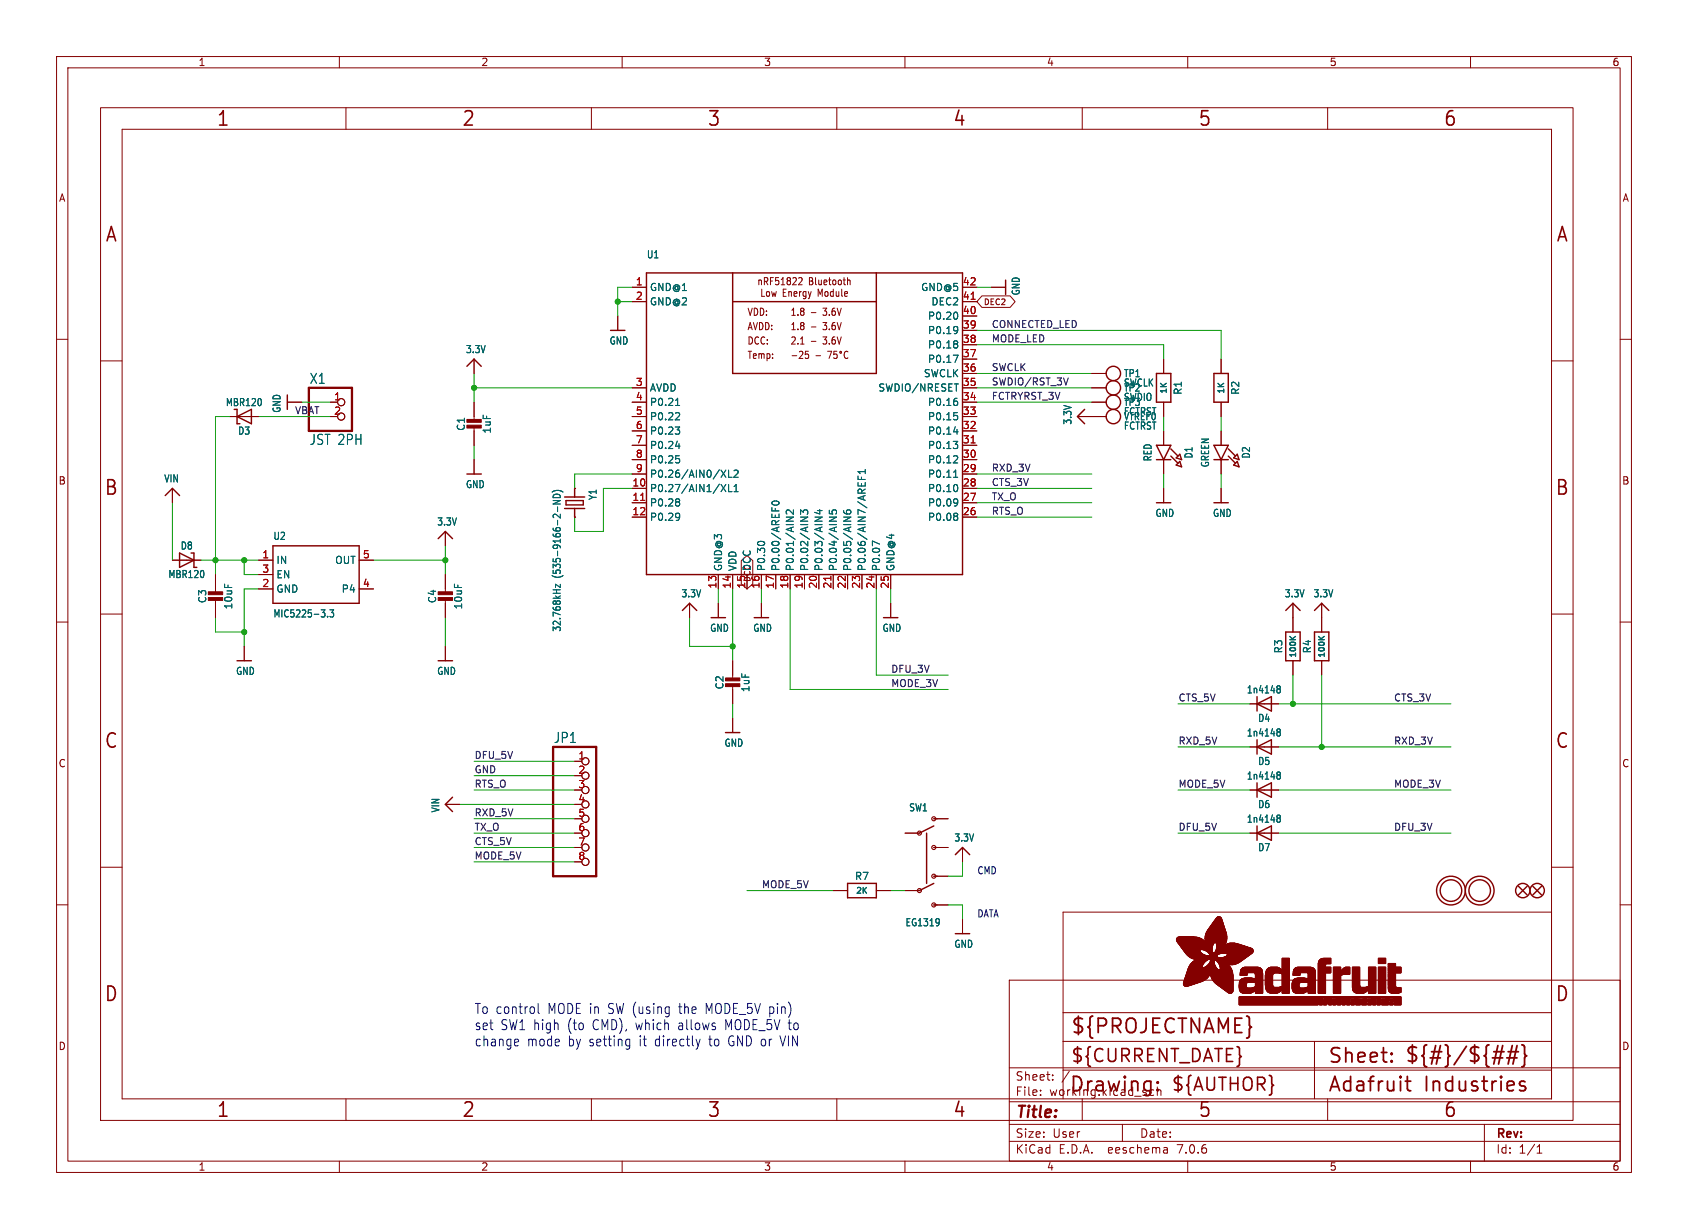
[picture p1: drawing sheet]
<svg xmlns="http://www.w3.org/2000/svg" width="298mm" height="217mm" viewBox="0 0 298 217" stroke-linecap="round" stroke-linejoin="round" font-family="sans-serif">
<defs><g id="words">
<g font-size="3.5" fill="#840000">
<text x="38.2" y="22.7">1</text>
<text x="81.6" y="22.7">2</text>
<text x="125" y="22.7">3</text>
<text x="168.4" y="22.7">4</text>
<text x="211.8" y="22.7">5</text>
<text x="255.1" y="22.7">6</text>
<text x="18.5" y="43.1">A</text>
<text x="275" y="43.1">A</text>
<text x="18.3" y="87.9">B</text>
<text x="274.9" y="87.9">B</text>
<text x="18.3" y="132.7">C</text>
<text x="274.9" y="132.7">C</text>
<text x="18.3" y="177.4">D</text>
<text x="274.9" y="177.4">D</text>
<text x="189.2" y="183.2">${PROJECTNAME}</text>
<text x="234.7" y="188.4">Sheet:</text>
<text x="248.3" y="188.3">${#}/${##}</text>
<text x="38.2" y="197.9">1</text>
<text x="81.6" y="197.9">2</text>
<text x="125" y="197.9">3</text>
<text x="168.4" y="197.9">4</text>
<text x="189" y="193.5">Drawing:</text>
<text x="211.8" y="197.9">5</text>
<text x="234.7" y="193.5">Adafruit</text>
<text x="251.8" y="193.5">Industries</text>
<text x="255.1" y="197.9">6</text>
</g>
<g font-size="3.2" fill="#840000">
<text x="189.2" y="188.2">${CURRENT_DATE}</text>
<text x="207" y="193.3">${AUTHOR}</text>
</g>
<text font-size="2.8" fill="#840000" x="179.4" y="198.2">Title:</text>
<g font-size="2.5" fill="#006464">
<text x="54.7" y="68.1">X1</text>
<text x="54.7" y="78.9">JST 2PH</text>
<text x="97.8" y="131.6">JP1</text>
</g>
<g font-size="2.5" fill="#0000c2">
<text x="83.8" y="179.4">To control</text>
<text x="96.9" y="179.4">MODE in</text>
<text x="107.8" y="179.4">SW (using</text>
<text x="120.7" y="179.4">the</text>
<text x="125.5" y="179.4">MODE_5V pin)</text>
<text x="83.8" y="182.3">set</text>
<text x="83.8" y="185.2">change</text>
<text x="88.5" y="182.3">SW1 high</text>
<text x="93.2" y="185.2">mode</text>
<text x="100.5" y="185.2">by setting</text>
<text x="100.5" y="182.3">(to</text>
<text x="105.1" y="182.3">CMD), which</text>
<text x="113.4" y="185.2">it</text>
<text x="116.3" y="185.2">directly</text>
<text x="120.5" y="182.3">allows</text>
<text x="126" y="185.2">to</text>
<text x="128.9" y="182.3">MODE_5V to</text>
<text x="129.5" y="185.2">GND or</text>
<text x="139" y="185.2">VIN</text>
</g>
<g font-size="2.1" fill="#840000">
<text x="179.4" y="191.3">Sheet:</text>
<text x="179.4" y="194">File:</text>
<text x="185.5" y="194">working.kicad_sch</text>
<text x="179.4" y="201.4">Size:</text>
<text x="186.1" y="201.4">User</text>
<text x="201.4" y="201.4">Date:</text>
<text x="264.4" y="201.6">Rev:</text>
<text x="179.4" y="204.2">KiCad</text>
<text x="187.2" y="204.2">E.D.A.</text>
<text x="196.1" y="204.2">eeschema</text>
<text x="208.4" y="204.2">7.0.6</text>
<text x="264.4" y="204.2">Id:</text>
<text x="268.5" y="204.2">1/1</text>
</g>
<g font-size="1.8" fill="#840000">
<text x="35" y="11.9">1</text>
<text x="85" y="11.9">2</text>
<text x="135" y="11.9">3</text>
<text x="185" y="11.9">4</text>
<text x="235" y="11.9">5</text>
<text x="285" y="11.9">6</text>
<text x="10.3" y="35.9">A</text>
<text x="286.8" y="35.9">A</text>
<text x="147.4" y="51.7">Energy</text>
<text x="132.1" y="58.6">AVDD:</text>
<text x="132.1" y="56">VDD:</text>
<text x="139.7" y="58.6">1.8</text>
<text x="139.7" y="56">1.8</text>
<text x="143.3" y="58.6">-</text>
<text x="143.3" y="56">-</text>
<text x="145.7" y="58.6">3.6V</text>
<text x="145.7" y="56">3.6V</text>
<text x="132.1" y="63.7">Temp:</text>
<text x="132.1" y="61.1">DCC:</text>
<text x="139.7" y="63.7">-25</text>
<text x="139.7" y="61.1">2.1</text>
<text x="143.3" y="61.1">-</text>
<text x="144.1" y="63.7">-</text>
<text x="145.7" y="61.1">3.6V</text>
<text x="10.3" y="85.9">B</text>
<text x="286.7" y="85.9">B</text>
<text x="10.3" y="135.9">C</text>
<text x="286.7" y="135.9">C</text>
<text x="10.3" y="185.9">D</text>
<text x="286.7" y="185.9">D</text>
<text x="35" y="207.2">1</text>
<text x="85" y="207.2">2</text>
<text x="135" y="207.2">3</text>
<text x="185" y="207.2">4</text>
<text x="235" y="207.2">5</text>
<text x="285" y="207.2">6</text>
</g>
<g font-size="1.8" fill="#006464">
<text x="114.3" y="45.9">U1</text>
<text x="114.8" y="51.7">GND@1</text>
<text x="162.8" y="51.7">GND@5</text>
<text x="180.5" y="52.4" transform="rotate(-90 180.5 52.4)">GND</text>
<text x="114.8" y="54.2">GND@2</text>
<text x="164" y="59.3">P0.19</text>
<text x="164" y="56.7">P0.20</text>
<text x="164.6" y="54.2">DEC2</text>
<text x="82.3" y="62.7">3.3V</text>
<text x="107.7" y="61.1">GND</text>
<text x="164" y="64.4">P0.17</text>
<text x="164" y="61.8">P0.18</text>
<text x="114.8" y="69.4">AVDD</text>
<text x="114.8" y="72">P0.21</text>
<text x="155.2" y="69.4">SWDIO/NRESET</text>
<text x="163.2" y="66.9">SWCLK</text>
<text x="164" y="72">P0.16</text>
<text x="198.6" y="71.1">SWDIO</text>
<text x="198.6" y="69.4">TP2</text>
<text x="198.6" y="72">TP3</text>
<text x="198.6" y="66.9">TP1</text>
<text x="198.6" y="68.6">SWCLK</text>
<text x="209.1" y="69.9" transform="rotate(-90 209.1 69.9)">R1</text>
<text x="219.3" y="69.9" transform="rotate(-90 219.3 69.9)">R2</text>
<text x="39.8" y="72">MBR120</text>
<text x="42" y="77.1">D3</text>
<text x="49.8" y="73.1" transform="rotate(-90 49.8 73.1)">GND</text>
<text x="82.4" y="76.3" transform="rotate(-90 82.4 76.3)">C1</text>
<text x="87" y="76.8" transform="rotate(-90 87 76.8)">1uF</text>
<text x="114.8" y="74.5">P0.22</text>
<text x="114.8" y="77.1">P0.23</text>
<text x="164" y="77.1">P0.14</text>
<text x="164" y="74.5">P0.15</text>
<text x="189.7" y="75.2" transform="rotate(-90 189.7 75.2)">3.3V</text>
<text x="198.6" y="74.5">VTREF0</text>
<text x="198.6" y="76.2">FCTRST</text>
<text x="198.6" y="73.6">FCTRST</text>
<text x="114.8" y="79.6">P0.24</text>
<text x="114.8" y="82.1">P0.25</text>
<text x="164" y="82.1">P0.12</text>
<text x="164" y="79.6">P0.13</text>
<text x="203.8" y="81.7" transform="rotate(-90 203.8 81.7)">RED</text>
<text x="211" y="81.2" transform="rotate(-90 211 81.2)">D1</text>
<text x="214" y="82.8" transform="rotate(-90 214 82.8)">GREEN</text>
<text x="221.2" y="81.2" transform="rotate(-90 221.2 81.2)">D2</text>
<text x="28.9" y="85.5">VIN</text>
<text x="82.3" y="86.5">GND</text>
<text x="105.7" y="88.5" transform="rotate(-90 105.7 88.5)">Y1</text>
<text x="114.8" y="87.2">P0.27/AIN1/XL1</text>
<text x="114.8" y="89.8">P0.28</text>
<text x="114.8" y="84.7">P0.26/AIN0/XL2</text>
<text x="164" y="89.8">P0.09</text>
<text x="164" y="87.2">P0.10</text>
<text x="164" y="84.7">P0.11</text>
<text x="48.2" y="95.7">U2</text>
<text x="77.2" y="93.1">3.3V</text>
<text x="114.8" y="92.3">P0.29</text>
<text x="164" y="92.3">P0.08</text>
<text x="204.2" y="91.6">GND</text>
<text x="214.3" y="91.6">GND</text>
<text x="31.8" y="97.4">D8</text>
<text x="48.8" y="99.9">IN</text>
<text x="59.2" y="99.9">OUT</text>
<text x="127.9" y="101.1" transform="rotate(-90 127.9 101.1)">GND@3</text>
<text x="130.4" y="101.1" transform="rotate(-90 130.4 101.1)">VDD</text>
<text x="132.9" y="101.1" transform="rotate(-90 132.9 101.1)">DCC</text>
<text x="135.5" y="101.1" transform="rotate(-90 135.5 101.1)">P0.30</text>
<text x="138" y="101.1" transform="rotate(-90 138 101.1)">P0.00/AREF0</text>
<text x="140.6" y="101.1" transform="rotate(-90 140.6 101.1)">P0.01/AIN2</text>
<text x="143.1" y="101.1" transform="rotate(-90 143.1 101.1)">P0.02/AIN3</text>
<text x="145.6" y="101.1" transform="rotate(-90 145.6 101.1)">P0.03/AIN4</text>
<text x="148.2" y="101.1" transform="rotate(-90 148.2 101.1)">P0.04/AIN5</text>
<text x="150.7" y="101.1" transform="rotate(-90 150.7 101.1)">P0.05/AIN6</text>
<text x="153.3" y="101.1" transform="rotate(-90 153.3 101.1)">P0.06/AIN7/AREF1</text>
<text x="155.8" y="101.1" transform="rotate(-90 155.8 101.1)">P0.07</text>
<text x="158.3" y="101.1" transform="rotate(-90 158.3 101.1)">GND@4</text>
<text x="29.7" y="102.4">MBR120</text>
<text x="36.7" y="106.8" transform="rotate(-90 36.7 106.8)">C3</text>
<text x="41.3" y="107.9" transform="rotate(-90 41.3 107.9)">10uF</text>
<text x="48.8" y="105">GND</text>
<text x="48.8" y="102.5">EN</text>
<text x="60.3" y="105">P4</text>
<text x="77.3" y="106.8" transform="rotate(-90 77.3 106.8)">C4</text>
<text x="81.9" y="107.9" transform="rotate(-90 81.9 107.9)">10uF</text>
<text x="99.3" y="102.2" transform="rotate(-90 99.3 102.2)">(535-9166-2-ND)</text>
<text x="120.4" y="105.8">3.3V</text>
<text x="227" y="105.8">3.3V</text>
<text x="232.1" y="105.8">3.3V</text>
<text x="48.2" y="109.4">MIC5225-3.3</text>
<text x="99.3" y="111.8" transform="rotate(-90 99.3 111.8)">32.768kHz</text>
<text x="125.4" y="111.9">GND</text>
<text x="133.1" y="111.9">GND</text>
<text x="155.9" y="111.9">GND</text>
<text x="41.6" y="119.5">GND</text>
<text x="77.2" y="119.5">GND</text>
<text x="226.9" y="115.6" transform="rotate(-90 226.9 115.6)">R3</text>
<text x="232" y="115.6" transform="rotate(-90 232 115.6)">R4</text>
<text x="128.1" y="122" transform="rotate(-90 128.1 122)">C2</text>
<text x="132.7" y="122.5" transform="rotate(-90 132.7 122.5)">1uF</text>
<text x="220.3" y="122.8">1n4148</text>
<text x="220.3" y="130.4">1n4148</text>
<text x="222.3" y="127.9">D4</text>
<text x="128" y="132.2">GND</text>
<text x="222.3" y="135.5">D5</text>
<text x="77.9" y="143.8" transform="rotate(-90 77.9 143.8)">VIN</text>
<text x="160.6" y="143.7">SW1</text>
<text x="220.3" y="138.1">1n4148</text>
<text x="222.3" y="143.1">D6</text>
<text x="168.6" y="149">3.3V</text>
<text x="220.3" y="145.7">1n4148</text>
<text x="151.1" y="155.8">R7</text>
<text x="222.3" y="150.7">D7</text>
<text x="160" y="164">EG1319</text>
<text x="168.6" y="167.8">GND</text>
</g>
<g font-size="1.8" fill="#a90000">
<text x="112.3" y="50.5">1</text>
<text x="112.3" y="53.1">2</text>
<text x="170.1" y="53.1">41</text>
<text x="170.1" y="50.5">42</text>
<text x="170.1" y="58.2">39</text>
<text x="170.1" y="55.6">40</text>
<text x="170.1" y="65.8">36</text>
<text x="170.1" y="63.2">37</text>
<text x="170.1" y="60.7">38</text>
<text x="59" y="70.9">1</text>
<text x="112.3" y="68.3">3</text>
<text x="112.3" y="70.9">4</text>
<text x="170.1" y="70.9">34</text>
<text x="170.1" y="68.3">35</text>
<text x="59" y="73.4">2</text>
<text x="112.3" y="73.4">5</text>
<text x="112.3" y="75.9">6</text>
<text x="170.1" y="75.9">32</text>
<text x="170.1" y="73.4">33</text>
<text x="112.3" y="78.5">7</text>
<text x="112.3" y="81">8</text>
<text x="112.3" y="83.6">9</text>
<text x="170.1" y="83.6">29</text>
<text x="170.1" y="81">30</text>
<text x="170.1" y="78.5">31</text>
<text x="111.7" y="86.1">10</text>
<text x="111.7" y="88.6">11</text>
<text x="170.1" y="88.6">27</text>
<text x="170.1" y="86.1">28</text>
<text x="111.7" y="91.2">12</text>
<text x="170.1" y="91.2">26</text>
<text x="46.3" y="98.8">1</text>
<text x="46.3" y="101.3">3</text>
<text x="64.1" y="98.8">5</text>
<text x="46.3" y="103.9">2</text>
<text x="64.1" y="103.9">4</text>
<text x="126.7" y="104.2" transform="rotate(-90 126.7 104.2)">13</text>
<text x="129.3" y="104.2" transform="rotate(-90 129.3 104.2)">14</text>
<text x="131.8" y="104.2" transform="rotate(-90 131.8 104.2)">15</text>
<text x="134.4" y="104.2" transform="rotate(-90 134.4 104.2)">16</text>
<text x="136.9" y="104.2" transform="rotate(-90 136.9 104.2)">17</text>
<text x="139.4" y="104.2" transform="rotate(-90 139.4 104.2)">18</text>
<text x="142" y="104.2" transform="rotate(-90 142 104.2)">19</text>
<text x="144.5" y="104.2" transform="rotate(-90 144.5 104.2)">20</text>
<text x="147.1" y="104.2" transform="rotate(-90 147.1 104.2)">21</text>
<text x="149.6" y="104.2" transform="rotate(-90 149.6 104.2)">22</text>
<text x="152.1" y="104.2" transform="rotate(-90 152.1 104.2)">23</text>
<text x="154.7" y="104.2" transform="rotate(-90 154.7 104.2)">24</text>
<text x="157.2" y="104.2" transform="rotate(-90 157.2 104.2)">25</text>
<text x="102.2" y="134.4">1</text>
<text x="102.2" y="136.9">2</text>
<text x="102.2" y="139.4">3</text>
<text x="102.2" y="142">4</text>
<text x="102.2" y="144.5">5</text>
<text x="102.2" y="147.1">6</text>
<text x="102.2" y="149.6">7</text>
<text x="102.2" y="152.1">8</text>
</g>
<g font-size="1.8" fill="#0000c2">
<text x="172.7" y="154.7">CMD</text>
<text x="172.7" y="162.3">DATA</text>
</g>
<g font-size="1.7" fill="#0f0f0f">
<text x="175.3" y="58.1">CONNECTED_LED</text>
<text x="175.3" y="60.6">MODE_LED</text>
<text x="175.3" y="65.7">SWCLK</text>
<text x="175.3" y="68.2">SWDIO/RST_3V</text>
<text x="175.3" y="70.8">FCTRYRST_3V</text>
<text x="52.1" y="73.3">VBAT</text>
<text x="175.3" y="83.5">RXD_3V</text>
<text x="175.3" y="88.6">TX_O</text>
<text x="175.3" y="86">CTS_3V</text>
<text x="175.3" y="91.1">RTS_O</text>
<text x="157.5" y="119">DFU_3V</text>
<text x="157.5" y="121.6">MODE_3V</text>
<text x="208.3" y="124.1">CTS_5V</text>
<text x="246.4" y="124.1">CTS_3V</text>
<text x="208.3" y="131.7">RXD_5V</text>
<text x="246.4" y="131.7">RXD_3V</text>
<text x="83.8" y="136.8">GND</text>
<text x="83.8" y="134.3">DFU_5V</text>
<text x="83.8" y="139.4">RTS_O</text>
<text x="208.3" y="139.4">MODE_5V</text>
<text x="246.4" y="139.4">MODE_3V</text>
<text x="83.8" y="147">TX_O</text>
<text x="83.8" y="149.5">CTS_5V</text>
<text x="83.8" y="144.4">RXD_5V</text>
<text x="208.3" y="147">DFU_5V</text>
<text x="246.4" y="147">DFU_3V</text>
<text x="83.8" y="152.1">MODE_5V</text>
<text x="134.6" y="157.1">MODE_5V</text>
</g>
<text font-size="1.4" fill="#840000" x="173.9" y="54.1">DEC2</text>
<g font-size="1.4" fill="#006464">
<text x="206.6" y="69.8" transform="rotate(-90 206.6 69.8)">1K</text>
<text x="216.7" y="69.8" transform="rotate(-90 216.7 69.8)">1K</text>
<text x="132.9" y="103" transform="rotate(-90 132.9 103)">DCC</text>
<text x="229.4" y="116.5" transform="rotate(-90 229.4 116.5)">100K</text>
<text x="234.5" y="116.5" transform="rotate(-90 234.5 116.5)">100K</text>
<text x="151.2" y="158.3">2K</text>
</g>
</g></defs>
<g fill="none" stroke="#840000" stroke-width=".18">
<path d="M10 10h278.5v197.3h-278.5zM12 12h274.5v193.3h-274.5zM17.8 19h260.3v179.1h-260.3zM60 10v2M61.2 19v3.9M104.6 19v3.9M110 10v2M148 19v3.9M160 10v2M191.3 19v3.9M210 10v2M234.7 19v3.9"/>
<path d="M260 10v2M21.6 22.9h252.7v171.4h-252.7zM10 60h2M109.2 55.9v2.5M111.8 50.8h2.5M111.8 53.3h2.5M134.2 49.5v.9M134.2 49.6l.1-.1 .3 .1v.8M134.7 51.1v1.3h.5M135.1 49.8l.6-.2v-.5h-.6v1.3M135.4 49.8l.4 .6M135.6 51.6h.3l.2 .2v.4l-.2 .2-.3-.1-.1-.1z"/>
<path d="M136.2 49.7h.4M136.4 51.6l.2 .8 .2-.6 .2 .6 .3-.8M136.7 49.1h-.5v1.3M137.7 49.1h-.5l-.1 .6 .2-.1h.3l.1 .6-.2 .2-.4-.2M138.1 50.4h.6M138.1 49.4l.3-.3v1.3M138.5 51.7h.3M139 51.1h-.5v1.3h.5M139.4 49.6l-.2-.2 .2-.3h.2l.2 .2-.2 .3M139.4 49.6l-.2 .3v.3l.2 .2 .3-.1 .1-.2-.1-.3-.1-.2M139.4 49.6h.2M139.5 51.7l.1-.1h.3v.8"/>
<path d="M139.5 51.6v.8M140.2 49.2l.4-.1 .2 .3-.7 1h.7M140.4 52l.5-.1v-.3h-.4l-.1 .1v.6h.5M141.2 49.2l.4-.1 .2 .3-.6 1h.6M141.4 51.6v.8M141.7 51.6l-.3 .2M142.5 51.6h-.3l-.2 .2 .1 .5h.4M142.5 51.6v1l-.2 .2h-.3M142.9 51.6l.3 .8M143.1 49.1h.4l.2 .2-.2 .4 .2 .1v.3l-.2 .3h-.4zM143.1 49.7h.4M143.2 52.4l-.3 .4"/>
<path d="M143.4 51.6l-.2 .8M144.2 49.1v1.1l.1 .2M144.7 52.4v-1.3l.3 .9 .4-.9v1.3M144.8 49.5v.8l.3 .1 .1-.2M145.2 49.5v.9M145.7 49.9l.5-.1-.1-.2-.3-.1-.1 .2v.6h.4M145.9 51.6h.3l.2 .2v.4l-.2 .2-.3-.1-.1-.1zM146.5 49.5h.4M146.7 49.1v1.1l.2 .2M146.9 51.6l-.1 .2 .1 .5M147.2 50.1v-.3l.2-.3 .3 .1 .1 .5M148.2 50.1v-.3l.2-.3 .3 .1 .1 .5"/>
<path d="M149.1 49.5h.4M149.2 49.1v1.1M149.8 49.6l.2-.1 .3 .1v.8M149.8 49.1v1.3M170.2 50.8h2.5M170.2 53.3h2.5M170.2 58.4h2.5M170.2 55.9h2.5M173.6 52.3h5l.9 1-.9 1.1h-5l-.9-1.1zM175.3 50.8h2.5M286.5 60h2M17.8 63.8h3.8"/>
<path d="M40.6 73.7h5.1M50.8 71.1h2.5M58.4 71.1h1.3M83.8 63.5v2.5M83.8 71.1v3.3M83.8 75.4v3.3M111.8 71.1h2.5M111.8 73.7h2.5M111.8 68.6h2.5M111.8 78.7h2.5M111.8 76.2h2.5M141.5 60.8h.7"/>
<path d="M142.9 62.1h-.5v.6l.1-.1 .4 .1v.6l-.1 .1-.4-.1M146.3 62.1h.7l-.4 1.3M148 62.1h-.5l-.1 .6 .2-.1 .3 .1 .1 .6-.2 .1-.4-.1M149.9 62.2a.62 .62 0 0 0-.7 .5 .62 .62 0 0 0 .4 .7l.3-.1M170.2 71.1h2.5M170.2 73.7h2.5M170.2 68.6h2.5M170.2 78.7h2.5M170.2 76.2h2.5M170.2 66h2.5M170.2 63.5h2.5M170.2 61h2.5"/>
<path d="M190.5 73.7h5.1M193 71.1h2.6M193 68.6h2.6M193 66h2.6M205.7 63.5v2.5M205.7 71.1v2.6M205.7 76.2v2.5M215.9 63.5v2.5M215.9 71.1v2.6M215.9 76.2v2.5M274.3 63.8h3.8M30.5 86.4v2.5"/>
<path d="M30.5 99.1h5.1M45.7 99.1h2.6M63.5 99.1h2.5M78.7 94v2.5M83.8 81.3v2.5M101.6 86.4h.1M101.6 91.4h.1M111.8 86.4h2.5M111.8 88.9h2.5M111.8 91.4h2.5M111.8 83.8h2.5M111.8 81.3h2.5"/>
<path d="M131.1 99.1l1-.9 1 .9v4.2l-1 .8-1-.8zM170.2 86.4h2.5M170.2 88.9h2.5M170.2 91.4h2.5M170.2 83.8h2.5M170.2 81.3h2.5M205.7 81.3v2.5M205.7 86.4v2.5M215.9 81.3v2.5M215.9 86.4v2.5M10 110h2M17.8 108.6h3.8"/>
<path d="M38.1 101.6v3.3M38.1 105.9v3.3M43.2 114.3v2.5M45.7 104.1h2.6M45.7 101.6h2.6M63.5 104.1h2.5M78.7 101.6v3.3M78.7 105.9v3.3M78.7 114.3v2.5M121.9 106.7v2.5M127 101.6v2.5M127 106.7v2.5"/>
<path d="M129.5 101.6v2.5M129.5 116.8v3.3M132.1 101.6v2.5M134.6 101.6v2.5M134.6 106.7v2.5M137.2 101.6v2.5M139.7 101.6v2.5M142.2 101.6v2.5M144.8 101.6v2.5M147.3 101.6v2.5M149.9 101.6v2.5M152.4 101.6v2.5"/>
<path d="M154.9 101.6v2.5M157.5 101.6v2.5M157.5 106.7v2.5M228.6 106.7v5.1M228.6 116.8v2.6M233.7 106.7v5.1M233.7 116.8v2.6M274.3 108.6h3.8M286.5 110h2M101.6 139.7h1.3M101.6 134.6h1.3M129.5 121.2v3.3"/>
<path d="M129.5 127v2.5M221 139.7h5.1M221 124.5h5.1M221 132.1h5.1M10 160h2M17.8 153.4h3.8M78.7 142.2h2.6M101.6 147.3h1.3M101.6 149.9h1.3M101.6 144.8h1.3M101.6 152.4h1.3M147.3 157.5h2.6"/>
<path d="M154.9 157.5h2.6M160 147.3h2.6M160 157.5h2.6M165.1 154.9h2.5M165.1 149.9h2.5M165.1 144.8h2.5M170.2 149.9v2.5M221 147.3h5.1M274.3 153.4h3.8M286.5 160h2M165.1 160h2.5M170.2 162.6v2.5"/>
<path d="M178.4 173.3h108.1v32h-108.1zM188 179.1h86.3M274.3 161.3h-86.3v33M61.2 194.3v3.8M104.6 194.3v3.8M148 194.3v3.8M178.4 198.8h108.1M178.4 194.8h108.1M178.4 188.8h108.1M184 193.6v.1M184 192.8v.1M186.1 190.9v.1"/>
<path d="M186.1 190.1v.1M188 184.1h86.3M188 189.2h86.3M189.1 189.4l-1.3 2M191.3 194.3v3.8M198.4 198.8v3M203.8 192.7l.2 .1M204 193.6l-.2 .1M204.6 192.2v1.5M204.6 192.9l.2-.2 .4 .1 .1 .9M232.4 184.1v10.2M234.7 194.3v3.8"/>
<path d="M262.5 198.8v6.5M60 205.3v2M110 205.3v2M160 205.3v2M178.4 201.8h108.1M206.3 203l.1 .9M206.4 203.8l-.1 .1M206.4 203.3h-.1M210 205.3v2M260 205.3v2M271.8 203.9h.8M271.8 202.8l.4-.4v1.5"/>
<circle cx="60.3" cy="71.1" r=".63"/>
<circle cx="60.3" cy="73.7" r=".63"/>
<circle cx="148.6" cy="62.3" r=".17"/>
<circle cx="103.5" cy="139.7" r=".63"/>
<circle cx="103.5" cy="137.2" r=".63"/>
<circle cx="103.5" cy="134.6" r=".63"/>
<circle cx="103.5" cy="147.3" r=".63"/>
<circle cx="103.5" cy="149.9" r=".63"/>
<circle cx="103.5" cy="152.4" r=".63"/>
<circle cx="103.5" cy="144.8" r=".63"/>
<circle cx="103.5" cy="142.2" r=".63"/>
</g>
<g fill="none" stroke="#840000" stroke-width=".25">
<path d="M107.9 58.4h2.6M114.3 48.3h55.9v53.3h-55.9zM129.5 48.3v17.7h25.4v-17.7M129.5 53.3h25.4M177.8 49.5v2.6M41.9 73.7l2.5-1.3v2.5zM41.9 72.4v2.5h.5M50.8 69.8v2.6M82.5 64.8l1.3-1.3 1.3 1.3M191.8 72.4l-1.3 1.3 1.3 1.2M204.5 66h2.5v5.1h-2.5zM204.5 78.7h2.5l-1.3 2.6z"/>
<path d="M207 79.4l1.3 1.2M214.6 66h2.6v5.1h-2.6zM214.6 78.7h2.6l-1.3 2.6zM217.2 79.4l1.2 1.2M29.2 87.6l1.3-1.2 1.2 1.2M31.7 97.8l2.6 1.3-2.6 1.2zM34.3 97.8v2.5h.5M48.3 96.5h15.2v10.2h-15.2zM77.5 95.2l1.2-1.2 1.3 1.2M82.5 83.8h2.6M99.8 87.9h3.6M99.8 89.9h3.6"/>
<path d="M100.1 88.5h3v.8h-3zM101.6 86.4v1.5M101.6 89.9v1.5M204.5 88.9h2.5M204.5 81.3h2.5M207 80.6l1.3 1.3M208 82.2l.6-.6 .3 .9zM208.6 80.3l.3 1-.9-.3zM214.6 88.9h2.6M214.6 81.3h2.6M217.2 80.6l1.2 1.3M218.1 81l.7-.7 .3 1z"/>
<path d="M218.1 82.2l.7-.6 .3 .9zM41.9 116.8h2.5M77.5 116.8h2.5M120.6 107.9l1.3-1.2 1.3 1.2M125.7 109.2h2.6M133.3 109.2h2.6M156.2 109.2h2.5M227.3 111.8h2.6v5h-2.6zM227.3 107.9l1.3-1.2 1.3 1.2M232.4 111.8h2.5v5h-2.5zM232.4 107.9l1.3-1.2 1.2 1.2M128.3 129.5h2.5"/>
<path d="M222.2 139.7l2.6-1.3v2.6zM222.2 124.5l2.6-1.3v2.5zM222.2 132.1l2.6-1.3v2.5zM222.2 123.2v2.5M222.2 130.8v2.5M222.2 138.4v2.6M80 141l-1.3 1.2 1.3 1.3M149.9 156.2h5v2.5h-5zM163.8 147.3v8.9M165.1 156.2l-2.5 1.3M165.1 146l-2.5 1.3M168.9 151.1l1.3-1.2 1.2 1.2"/>
<path d="M222.2 147.3l2.6-1.3v2.6zM222.2 146v2.6M268.5 156.7l1.5 1.5M270 156.7l-1.5 1.5M271 156.7l1.5 1.5M272.5 156.7l-1.5 1.5M168.9 165.1h2.5"/>
<circle cx="196.8" cy="71.1" r="1.27"/>
<circle cx="196.8" cy="68.6" r="1.27"/>
<circle cx="196.8" cy="73.7" r="1.27"/>
<circle cx="196.8" cy="66" r="1.27"/>
<circle cx="256.5" cy="157.5" r="2.54"/>
<circle cx="256.5" cy="157.5" r="1.9"/>
<circle cx="261.6" cy="157.5" r="2.54"/>
<circle cx="261.6" cy="157.5" r="1.9"/>
<circle cx="269.2" cy="157.5" r="1.27"/>
<circle cx="271.8" cy="157.5" r="1.27"/>
</g>
<g fill="none" stroke="#006464" stroke-width=".18">
<path d="M169 55.2a.79 .79 0 0 1 0 1.3M169.1 57.7l.2 .2a1.03 1.03 0 0 1-.2 1M169.3 58.3l-.2 .2M119.4 75.5h.8l-.5 .5M119.4 71.7h.8M119.4 78.9h.8M119.7 70.6l.1-.2v1.3M119.9 73l.3 .2-.1 .3-.7 .7h.8M119.9 76l.3 .2v.3l-.3 .3M120 78.5v.8M168.5 78h.8l-.4 .5M168.5 62.8h.9l-.6 1.3"/>
<path d="M168.6 76.4h.8M168.7 73h.6M169 70.4h.2M169.1 60.3l.2 .2-.2 .3 .2 .3v.2l-.2 .2M169.1 70.9l.2 .3v.3l-.2 .2M169.1 73.5l.2 .2v.3l-.2 .2M169.1 78.5l.2 .3v.3l-.2 .2M169.2 75.9v.9M97.6 87a1.65 1.65 0 0 1 1.9 0M97.8 88.5h1.3l-1.3 .6h1.3M97.9 87.6a.79 .79 0 0 1 1.2 .1v.3h-1.3zM98.6 89.6v.9"/>
<path d="M119.5 80.6h.6M119.9 88.2l.3 .3-.3 .3 .3 .2v.2l-.3 .3M119.9 81.1l.3 .2v.3l-.3 .3M119.9 90.7l.2 .2a1.03 1.03 0 0 1-.2 1.1M120.2 91.3l-.3 .2M127.5 85.7l.8 1.2M127.5 83.1l.8 1.3M128.3 85.7l-.8 1.2M128.3 83.1l-.8 1.3M128.8 85.7v1.2h.6M128.8 83.1v1.3h.6M129.8 86.9h.7"/>
<path d="M129.8 86l.3-.3v1.2M129.8 83.3l.5-.2 .2 .4-.8 .9h.8M133.9 96a.79 .79 0 0 1 1.3 0M136.5 88.8a.75 .75 0 0 1 1.2 .2 .72 .72 0 0 1-1.2-.1zM139 91.4h1.3l-1.3 .8M140.3 90.2v.8l-.9-.8-.4 .2 .1 .5M141.5 91.4h1.3l-1.3 .8M141.5 91v-.8l.5 .4 .2-.4h.5l.1 .2-.1 .6M144.1 91.4h1.3l-1.3 .8M144.5 90.3h.9M144.9 90.1v.8l-.9-.3M146.6 91.4h1.3l-1.3 .8"/>
<path d="M146.6 90.2v.6l.6 .1-.1-.2 .1-.4 .2-.1h.4l.1 .2-.1 .5M149.2 91.4h1.2l-1.2 .8M149.2 90.3v.4a.86 .86 0 0 0 1.2 0l-.1-.5h-.4l-.2 .2v.4l.2 .1M151.7 84.2v.6h1.3M151.7 85.3v.6M152.3 84.4v.4M152.3 85.5v.4M153 83v.8M153 85.3v.6M153 83.4h-1.3l.4 .4M155.5 96.2l-1.3-.5v.8M168.6 84.4h.7"/>
<path d="M168.8 83.3l.2-.2v1.3M169 85.7a.79 .79 0 0 1 0 1.2M169.1 90.7l.2 .3-.2 .3 .2 .2v.3l-.2 .2M169.1 80.6l.2 .2v.3l-.8 .8h.8M169.1 88.2l.2 .1a1.03 1.03 0 0 1-.2 1.1M169.3 88.8l-.2 .2M57.9 109v.1M58.3 107.8h.7l-.4 .5 .3 .1v.6l-.1 .1-.5-.1M99.1 103.3v.6l-.9-.6v.6M225.9 137l.1 .1M225.9 136.6l.3-.1 .1 .1 .1 .2-.2 .3M225.9 121.3h.3l.1 .1 .1 .2-.2 .2"/>
<path d="M225.9 128.9h.3l.1 .1 .1 .2-.2 .2M225.9 121.8h.1M225.9 129.4h.1M226 137.1h.2M226 137.1h-.1M226 121.8h.2M226 121.8l-.1 .1M226 129.4h.2M226 129.4l-.1 .1M226.2 121.8l.2 .3-.1 .3-.1 .1h-.3M226.2 129.4l.2 .3-.1 .3-.1 .2-.3-.1M226.2 137.1l.2 .2-.1 .4-.1 .1-.3-.1"/>
<path d="M225.9 144.2l.3-.1 .1 .2 .1 .1-.2 .3M225.9 144.6l.1 .1M226 144.7h.2M226 144.7h-.1M226.2 144.7l.2 .2-.1 .4-.1 .1-.3-.1M166 162.6v.8M166.1 163l-.1 .1"/>
</g>
<g fill="#840000" stroke="#840000" stroke-width=".18">
<path d="M36.8 105.7h2.6v.5h-2.6z"/>
<path d="M36.8 104.6h2.6v.6h-2.6z"/>
<path d="M208 166.3h4.8z"/>
<path d="M208 166.2l4.8 .1z"/>
<path d="M208 166.2h4.8z"/>
<path d="M208 166.2h4.7z"/>
<path d="M208 166.1l4.7 .1z"/>
<path d="M208 166.1h4.6z"/>
<path d="M208 166l4.5 .1z"/>
<path d="M208 166h4.5z"/>
<path d="M208 166.4h4.9z"/>
<path d="M208 166.3l4.9 .1z"/>
<path d="M208 166h4.4z"/>
<path d="M208 165.9l4.4 .1z"/>
<path d="M208.1 166.4l4.9 .1z"/>
<path d="M208.1 165.9h4.2z"/>
<path d="M208.1 166.5h4.9z"/>
<path d="M208.1 165.9h4.1z"/>
<path d="M208.1 165.8l4 .1z"/>
<path d="M208.1 166.6h5z"/>
<path d="M208.1 166.5l4.9 .1z"/>
<path d="M208.1 165.8h3.9z"/>
<path d="M208.2 166.6h4.9z"/>
<path d="M208.2 165.8h3.6z"/>
<path d="M208.2 166.6l4.9 .1z"/>
<path d="M208.2 165.7l3.5 .1z"/>
<path d="M208.2 166.7h5z"/>
<path d="M208.2 166.7h4.9z"/>
<path d="M208.3 166.7l4.9 .1z"/>
<path d="M208.3 165.7h3.3z"/>
<path d="M208.3 166.8h6.3z"/>
<path d="M208.3 166.8h4.9z"/>
<path d="M208.3 166.8l6.3 .1z"/>
<path d="M208.4 166.9h6.2z"/>
<path d="M208.4 167h6.1z"/>
<path d="M208.4 166.9l6.1 .1z"/>
<path d="M208.4 165.7h2.8z"/>
<path d="M208.5 167h6z"/>
<path d="M208.5 167l6 .1z"/>
<path d="M208.6 167.1h5.9z"/>
<path d="M208.6 167.1l5.8 .1z"/>
<path d="M208.6 167.2h5.8z"/>
<path d="M208.7 167.2l5.7 .1z"/>
<path d="M208.7 167.3h5.7z"/>
<path d="M208.7 167.3l5.7 .1z"/>
<path d="M208.8 167.4h5.6z"/>
<path d="M208.8 167.5h5.5z"/>
<path d="M208.8 167.4l5.5 .1z"/>
<path d="M208.9 167.5l5.4 .1z"/>
<path d="M208.9 167.6h5.4z"/>
<path d="M208.9 167.6l5.4 .1z"/>
<path d="M209 167.7h5.3z"/>
<path d="M209 167.7l5.3 .1z"/>
<path d="M209 167.8h5.3z"/>
<path d="M209.1 167.8h5.2z"/>
<path d="M209.1 167.8l5.2 .1z"/>
<path d="M209.1 167.9h5.2z"/>
<path d="M209.2 167.9l3.1 .1z"/>
<path d="M209.2 168h3z"/>
<path d="M209.2 174.1h1.8z"/>
<path d="M209.2 174l1.8 .1z"/>
<path d="M209.2 174h2z"/>
<path d="M209.2 174h2.1z"/>
<path d="M209.2 173.9l2.1 .1z"/>
<path d="M209.2 173.9h2.3z"/>
<path d="M209.2 173.9h2.4z"/>
<path d="M209.2 173.8l2.4 .1z"/>
<path d="M209.2 173.8h2.6z"/>
<path d="M209.2 168l3 .1z"/>
<path d="M209.3 174.1l1.4 .1z"/>
<path d="M209.3 174.1h1.5z"/>
<path d="M209.3 173.8h2.6z"/>
<path d="M209.3 173.7l2.6 .1z"/>
<path d="M209.3 173.7h2.8z"/>
<path d="M209.3 168.1h2.9z"/>
<path d="M209.3 174.2h1.2z"/>
<path d="M209.3 174.2h1.3z"/>
<path d="M209.3 173.7h2.9z"/>
<path d="M209.3 173.6l3 .1z"/>
<path d="M209.3 173.6h3.1z"/>
<path d="M209.3 173.6h3.2z"/>
<path d="M209.3 168.1l2.9 .1z"/>
<path d="M209.3 174.2l1.1 .1z"/>
<path d="M209.3 173.5l3.3 .1z"/>
<path d="M209.3 173.5h3.3z"/>
<path d="M209.3 173.4l3.4 .1z"/>
<path d="M209.3 173.4h3.5z"/>
<path d="M209.3 168.2h2.9z"/>
<path d="M209.4 174.3h.9z"/>
<path d="M209.4 173.4h3.4z"/>
<path d="M209.4 174.3h.8z"/>
<path d="M209.4 173.3l3.5 .1z"/>
<path d="M209.4 173.3h3.5z"/>
<path d="M209.4 173.3h3.6z"/>
<path d="M209.4 173.2l3.7 .1z"/>
<path d="M209.4 168.3h2.8z"/>
<path d="M209.4 168.2l2.8 .1z"/>
<path d="M209.4 174.3l.7 .1z"/>
<path d="M209.4 173.2h3.7z"/>
<path d="M209.4 173.2h3.8z"/>
<path d="M209.4 173.1l3.8 .1z"/>
<path d="M209.4 173.1h3.9z"/>
<path d="M209.5 173.1h3.8z"/>
<path d="M209.5 173l3.8 .1z"/>
<path d="M209.5 168.3l2.8 .1z"/>
<path d="M209.5 174.4h.5z"/>
<path d="M209.5 173h3.9z"/>
<path d="M209.5 172.9l4 .1z"/>
<path d="M209.5 168.4h2.8z"/>
<path d="M209.5 172.9h4z"/>
<path d="M209.5 172.8l4.1 .1z"/>
<path d="M209.5 172.8h4.1z"/>
<path d="M209.5 168.4l2.9 .1z"/>
<path d="M209.6 172.8h4z"/>
<path d="M209.6 172.7l4 .1z"/>
<path d="M209.6 168.5h2.8z"/>
<path d="M209.6 174.4h.3z"/>
<path d="M209.6 172.7h4.1z"/>
<path d="M209.6 172.6l4.1 .1z"/>
<path d="M209.6 168.5l2.9 .1z"/>
<path d="M209.6 172.6h4.1z"/>
<path d="M209.6 172.6h4.2z"/>
<path d="M209.6 172.5l4.2 .1z"/>
<path d="M209.6 172.5h4.2z"/>
<path d="M209.6 168.6h3z"/>
<path d="M209.6 168.6h2.9z"/>
<path d="M209.7 172.5h4.1z"/>
<path d="M209.7 172.4l4.1 .1z"/>
<path d="M209.7 172.4h4.2z"/>
<path d="M209.7 172.3l4.2 .1z"/>
<path d="M209.7 168.6l2.9 .1z"/>
<path d="M209.8 172.3h4.1z"/>
<path d="M209.8 172.2l4.1 .1z"/>
<path d="M209.8 172.2h4.1z"/>
<path d="M209.8 168.7l2.9 .1z"/>
<path d="M209.8 168.7h2.9z"/>
<path d="M209.8 172.1l4.2 .1z"/>
<path d="M209.8 172.1h4.2z"/>
<path d="M209.8 168.8h3z"/>
<path d="M209.8 172l4.2 .1z"/>
<path d="M209.8 172h4.2z"/>
<path d="M209.8 168.8h3.1z"/>
<path d="M209.9 171.9l4.1 .1z"/>
<path d="M209.9 171.9h4.1z"/>
<path d="M209.9 168.8l3 .1z"/>
<path d="M209.9 171.8l4.1 .1z"/>
<path d="M209.9 171.8h4.1z"/>
<path d="M209.9 168.9h3.1z"/>
<path d="M209.9 171.8h8z"/>
<path d="M209.9 171.7l8 .1z"/>
<path d="M209.9 171.7h7.9z"/>
<path d="M209.9 168.9h3.2z"/>
<path d="M210 171.6l7.8 .1z"/>
<path d="M210 171.6h7.8z"/>
<path d="M210 168.9l3.2 .1z"/>
<path d="M210 171.5l7.8 .1z"/>
<path d="M210 171.5h5.5z"/>
<path d="M210 169h3.3z"/>
<path d="M210 171.5h5.4z"/>
<path d="M210 171.4l5.4 .1z"/>
<path d="M210 171.4h5.3z"/>
<path d="M210 169h5.2z"/>
<path d="M210.1 171.3l5.1 .1z"/>
<path d="M210.1 171.3h5.1z"/>
<path d="M210.1 169l5.1 .1z"/>
<path d="M210.1 171.2l5 .1z"/>
<path d="M210.1 171.2h5z"/>
<path d="M210.1 171.1l5 .1z"/>
<path d="M210.1 171.1h4.9z"/>
<path d="M210.1 169.1h5z"/>
<path d="M210.2 171l2.5 .1z"/>
<path d="M210.2 171h2.5z"/>
<path d="M210.2 169.1h5z"/>
<path d="M210.2 171h2.4z"/>
<path d="M210.2 169.1l5 .1z"/>
<path d="M210.2 170.9l2.4 .1z"/>
<path d="M210.2 170.9h2.4z"/>
<path d="M210.2 169.2h5z"/>
<path d="M210.3 170.8l2.3 .1z"/>
<path d="M210.3 170.8h2.3z"/>
<path d="M210.3 169.2h4.9z"/>
<path d="M210.3 170.7l2.3 .1z"/>
<path d="M210.3 170.7h2.3z"/>
<path d="M210.3 169.2l5 .1z"/>
<path d="M210.4 170.7h2.2z"/>
<path d="M210.4 170.6l2.3 .1z"/>
<path d="M210.4 170.6h2.3z"/>
<path d="M210.4 169.3h5z"/>
<path d="M210.4 170.5l2.3 .1z"/>
<path d="M210.5 170.5h2.2z"/>
<path d="M210.5 169.3l5.2 .1z"/>
<path d="M210.5 170.4l2.3 .1z"/>
<path d="M210.5 170.4h2.3z"/>
<path d="M210.6 170.4h2.2z"/>
<path d="M210.6 169.4h9.6z"/>
<path d="M210.6 170.3l2.2 .1z"/>
<path d="M210.6 170.3h2.2z"/>
<path d="M210.7 170.3h2.2z"/>
<path d="M210.7 169.4l9.4 .1z"/>
<path d="M210.7 170.2l2.2 .1z"/>
<path d="M210.7 170.2h2.2z"/>
<path d="M210.8 170.2h2.2z"/>
<path d="M210.8 170.1l2.2 .1z"/>
<path d="M210.8 169.5h9.3z"/>
<path d="M210.8 170.1h2.2z"/>
<path d="M210.9 170.1h2.2z"/>
<path d="M211 170l2.1 .1z"/>
<path d="M211 170h2.1z"/>
<path d="M211 169.5l9 .1z"/>
<path d="M211 170h2.2z"/>
<path d="M211.1 169.9l2.2 .1z"/>
<path d="M211.1 169.9h2.2z"/>
<path d="M211.2 169.6h8.7z"/>
<path d="M211.2 169.8l2.1 .1z"/>
<path d="M211.3 169.8h2.1z"/>
<path d="M211.3 169.6h8.6z"/>
<path d="M211.4 169.7l2.1 .1z"/>
<path d="M211.5 169.7h2.1z"/>
<path d="M211.6 169.7h2z"/>
<path d="M211.7 169.6l2 .1z"/>
<path d="M212.7 167.9l1.6 .1z"/>
<path d="M212.8 168h1.5z"/>
<path d="M212.9 168h1.4z"/>
<path d="M212.9 171l2.1 .1z"/>
<path d="M213 171h2z"/>
<path d="M213 168l1.3 .1z"/>
<path d="M213 166h3.9z"/>
<path d="M213 165.9l3.9 .1z"/>
<path d="M213 165.9h3.9z"/>
<path d="M213 165.8l3.9 .1z"/>
<path d="M213.1 171h1.9z"/>
<path d="M213.1 168.1h1.2z"/>
<path d="M213.1 166.3l3.8 .1z"/>
<path d="M213.1 166.3h3.8z"/>
<path d="M213.1 166.2l3.8 .1z"/>
<path d="M213.1 166.2h3.8z"/>
<path d="M213.1 166.1l3.8 .1z"/>
<path d="M213.1 166.1h3.8z"/>
<path d="M213.1 166l3.8 .1z"/>
<path d="M213.1 165.8h3.8z"/>
<path d="M213.1 165.7l3.8 .1z"/>
<path d="M213.1 165.7h3.8z"/>
<path d="M213.1 165.6l3.8 .1z"/>
<path d="M213.1 165.6h3.8z"/>
<path d="M213.1 165.5l3.8 .1z"/>
<path d="M213.1 165.5h3.8z"/>
<path d="M213.1 166.4l3.7 .1z"/>
<path d="M213.1 166.4h3.8z"/>
<path d="M213.1 165.4l3.8 .1z"/>
<path d="M213.1 165.4h3.8z"/>
<path d="M213.1 170.9l1.9 .1z"/>
<path d="M213.1 166.5l3.7 .1z"/>
<path d="M213.1 166.5h3.7z"/>
<path d="M213.1 165.3l3.8 .1z"/>
<path d="M213.1 165.3h3.8z"/>
<path d="M213.2 170.9h1.7z"/>
<path d="M213.2 166.7h1.6z"/>
<path d="M213.2 166.6l3.6 .1z"/>
<path d="M213.2 166.6h3.6z"/>
<path d="M213.2 165.2l3.7 .1z"/>
<path d="M213.2 165.2h3.7z"/>
<path d="M213.2 165.1l3.7 .1z"/>
<path d="M213.2 168.1l1.1 .1z"/>
<path d="M213.2 166.7l1.5 .1z"/>
<path d="M213.2 166.7h1.5z"/>
<path d="M213.2 165.1h3.6z"/>
<path d="M213.2 165l3.6 .1z"/>
<path d="M213.3 170.9h1.6z"/>
<path d="M213.3 166.8h1.3z"/>
<path d="M213.3 165h3.5z"/>
<path d="M213.3 164.9l3.5 .1z"/>
<path d="M213.3 170.8l1.6 .1z"/>
<path d="M213.3 168.2h1z"/>
<path d="M213.3 164.9h3.5z"/>
<path d="M213.3 164.8l3.5 .1z"/>
<path d="M213.4 170.8h1.5z"/>
<path d="M213.4 164.8h3.4z"/>
<path d="M213.4 164.8h3.3z"/>
<path d="M213.4 164.7l3.3 .1z"/>
<path d="M213.4 168.2l1 .1z"/>
<path d="M213.4 164.7h3.3z"/>
<path d="M213.4 164.6l3.3 .1z"/>
<path d="M213.5 170.7l1.4 .1z"/>
<path d="M213.5 170.7h1.3z"/>
<path d="M213.5 168.3h.9z"/>
<path d="M213.5 164.6h3.2z"/>
<path d="M213.5 164.5l3.2 .1z"/>
<path d="M213.5 164.5h3.2z"/>
<path d="M213.5 164.5h3.1z"/>
<path d="M213.6 170.6l1.2 .1z"/>
<path d="M213.6 170.6h1.2z"/>
<path d="M213.6 168.3l.8 .1z"/>
<path d="M213.6 164.4l3 .1z"/>
<path d="M213.6 164.4h3z"/>
<path d="M213.6 168.4h.8z"/>
<path d="M213.6 164.3l3 .1z"/>
<path d="M213.7 170.5l1.1 .1z"/>
<path d="M213.7 170.5h1.1z"/>
<path d="M213.7 168.4l.8 .1z"/>
<path d="M213.7 164.3h2.9z"/>
<path d="M213.7 170.5h1z"/>
<path d="M213.7 168.5h.9z"/>
<path d="M213.7 168.5h.8z"/>
<path d="M213.7 164.2l2.9 .1z"/>
<path d="M213.7 164.2h2.8z"/>
<path d="M213.7 170.4l1 .1z"/>
<path d="M213.8 170.4h.9z"/>
<path d="M213.8 169h1.4z"/>
<path d="M213.8 168.6h2.1z"/>
<path d="M213.8 168.5l2.3 .1z"/>
<path d="M213.8 164.2h2.7z"/>
<path d="M213.8 164.1l2.7 .1z"/>
<path d="M213.8 170.3l.9 .1z"/>
<path d="M213.8 168.9l1.4 .1z"/>
<path d="M213.8 168.6l1.9 .1z"/>
<path d="M213.8 168.6h2z"/>
<path d="M213.8 164.1h2.7z"/>
<path d="M213.8 170.3h.9z"/>
<path d="M213.8 168.9h1.4z"/>
<path d="M213.8 168.7h1.7z"/>
<path d="M213.8 164l2.7 .1z"/>
<path d="M213.9 170.3h.8z"/>
<path d="M213.9 170.2l.8 .1z"/>
<path d="M213.9 168.9h1.4z"/>
<path d="M213.9 168.8l1.4 .1z"/>
<path d="M213.9 168.8h1.4z"/>
<path d="M213.9 168.8h1.5z"/>
<path d="M213.9 168.7l1.6 .1z"/>
<path d="M213.9 164h2.6z"/>
<path d="M213.9 170.2h.8z"/>
<path d="M213.9 169.6l6 .1z"/>
<path d="M213.9 163.9l2.6 .1z"/>
<path d="M213.9 170.1l.8 .1z"/>
<path d="M213.9 163.9h2.5z"/>
<path d="M214 170.1h.7z"/>
<path d="M214 170l.7 .1z"/>
<path d="M214 169.7h5.8z"/>
<path d="M214 163.8l2.4 .1z"/>
<path d="M214 163.8h2.4z"/>
<path d="M214 170h.7z"/>
<path d="M214 169.9l.7 .1z"/>
<path d="M214 169.9h.7z"/>
<path d="M214 169.8l.7 .1z"/>
<path d="M214 169.8h.8z"/>
<path d="M214 169.7l5.7 .1z"/>
<path d="M214 172.2l4 .1z"/>
<path d="M214 172.2h4z"/>
<path d="M214 172.2h3.9z"/>
<path d="M214 172.1l3.9 .1z"/>
<path d="M214 172.1h3.9z"/>
<path d="M214 172l3.9 .1z"/>
<path d="M214 172h3.9z"/>
<path d="M214 171.9l3.9 .1z"/>
<path d="M214 163.7l2.4 .1z"/>
<path d="M214.1 172.6h3.9z"/>
<path d="M214.1 172.5l3.9 .1z"/>
<path d="M214.1 172.5h3.9z"/>
<path d="M214.1 172.4l3.9 .1z"/>
<path d="M214.1 172.4h3.9z"/>
<path d="M214.1 172.3l3.9 .1z"/>
<path d="M214.1 172.3h3.9z"/>
<path d="M214.1 171.9h3.8z"/>
<path d="M214.1 171.8l3.8 .1z"/>
<path d="M214.1 171.8h3.8z"/>
<path d="M214.1 163.7h2.3z"/>
<path d="M214.1 172.7h3.9z"/>
<path d="M214.1 172.6l3.9 .1z"/>
<path d="M214.1 163.6l2.3 .1z"/>
<path d="M214.1 163.6h2.3z"/>
<path d="M214.1 172.8h3.9z"/>
<path d="M214.1 172.7l3.9 .1z"/>
<path d="M214.2 172.9h3.8z"/>
<path d="M214.2 172.8l3.8 .1z"/>
<path d="M214.2 172.8h3.8z"/>
<path d="M214.2 163.6h2.1z"/>
<path d="M214.2 163.5l2.1 .1z"/>
<path d="M214.2 173h3.8z"/>
<path d="M214.2 172.9l3.8 .1z"/>
<path d="M214.2 163.5h2.1z"/>
<path d="M214.2 163.4l2.1 .1z"/>
<path d="M214.3 173.1h3.7z"/>
<path d="M214.3 173l3.7 .1z"/>
<path d="M214.3 163.4h2z"/>
<path d="M214.3 173.2h3.7z"/>
<path d="M214.3 173.1l3.7 .1z"/>
<path d="M214.3 163.3l2 .1z"/>
<path d="M214.3 163.3h2z"/>
<path d="M214.4 173.2l3.6 .1z"/>
<path d="M214.4 173.2h3.6z"/>
<path d="M214.4 163.3h1.9z"/>
<path d="M214.4 163.2l1.8 .1z"/>
<path d="M214.4 173.3h3.6z"/>
<path d="M214.4 163.2h1.8z"/>
<path d="M214.5 173.3l3.5 .1z"/>
<path d="M214.5 163.2h1.7z"/>
<path d="M214.5 173.4h3.5z"/>
<path d="M214.5 163.1l1.7 .1z"/>
<path d="M214.5 163.1h1.7z"/>
<path d="M214.5 173.4l3.5 .1z"/>
<path d="M214.5 163l1.7 .1z"/>
<path d="M214.6 173.5h3.4z"/>
<path d="M214.6 173.6h3.4z"/>
<path d="M214.6 173.5l3.4 .1z"/>
<path d="M214.6 163h1.6z"/>
<path d="M214.6 168.5h6.8z"/>
<path d="M214.6 162.9l1.6 .1z"/>
<path d="M214.6 162.9h1.5z"/>
<path d="M214.7 173.7h3.3z"/>
<path d="M214.7 173.6l3.3 .1z"/>
<path d="M214.7 168.5h6.7z"/>
<path d="M214.7 162.9h1.4z"/>
<path d="M214.7 162.8l1.4 .1z"/>
<path d="M214.7 162.8h1.4z"/>
<path d="M214.8 173.7l3.2 .1z"/>
<path d="M214.8 168.4l6.7 .1z"/>
<path d="M214.8 162.7l1.3 .1z"/>
<path d="M214.8 162.7h1.3z"/>
<path d="M214.8 173.8h3.2z"/>
<path d="M214.8 168.4h6.7z"/>
<path d="M214.8 168.3l6.7 .1z"/>
<path d="M214.8 162.6l1.3 .1z"/>
<path d="M214.9 168.3h6.6z"/>
<path d="M214.9 162.6h1.2z"/>
<path d="M214.9 162.6h1.1z"/>
<path d="M214.9 173.9h3.1z"/>
<path d="M214.9 173.8l3.1 .1z"/>
<path d="M214.9 169.8h4.8z"/>
<path d="M214.9 168.2l6.7 .1z"/>
<path d="M214.9 168.2h6.7z"/>
<path d="M214.9 162.5l1.1 .1z"/>
<path d="M214.9 162.5h1.1z"/>
<path d="M214.9 166.7h1.8z"/>
<path d="M215 173.9h3z"/>
<path d="M215 169.8h4.6z"/>
<path d="M215 168.1l6.6 .1z"/>
<path d="M215 168.1h6.6z"/>
<path d="M215 168.1h6.5z"/>
<path d="M215 166.7h1.7z"/>
<path d="M215 162.5h1z"/>
<path d="M215 162.4l1 .1z"/>
<path d="M215 174h3z"/>
<path d="M215 173.9l3 .1z"/>
<path d="M215 168l6.5 .1z"/>
<path d="M215 168h6.5z"/>
<path d="M215 166.8h1.7z"/>
<path d="M215 166.7l1.7 .1z"/>
<path d="M215 162.4h1z"/>
<path d="M215 169.8l4.6 .1z"/>
<path d="M215 167.9l6.5 .1z"/>
<path d="M215 167.9h6.5z"/>
<path d="M215.1 174h2.9z"/>
<path d="M215.1 167.8l6.4 .1z"/>
<path d="M215.1 167.8h6.3z"/>
<path d="M215.1 167.7l6.2 .1z"/>
<path d="M215.1 167.7h6.2z"/>
<path d="M215.1 166.9l1.5 .1z"/>
<path d="M215.1 166.9h1.5z"/>
<path d="M215.1 166.8l1.6 .1z"/>
<path d="M215.1 162.3l.8 .1z"/>
<path d="M215.1 162.3h.8z"/>
<path d="M215.1 174l2.9 .1z"/>
<path d="M215.1 169.9l4.4 .1z"/>
<path d="M215.1 169.9h4.4z"/>
<path d="M215.1 167.7h6.1z"/>
<path d="M215.1 167.6l6 .1z"/>
<path d="M215.1 167.6h5.9z"/>
<path d="M215.1 167.6h5.8z"/>
<path d="M215.1 167.5l5.7 .1z"/>
<path d="M215.1 167.5h5.6z"/>
<path d="M215.1 167.4l5.5 .1z"/>
<path d="M215.1 167.4h5.4z"/>
<path d="M215.1 167.4h5.2z"/>
<path d="M215.1 167.3l5.2 .1z"/>
<path d="M215.1 167.3h5.1z"/>
<path d="M215.1 167.3h1.2z"/>
<path d="M215.1 167.2l4.9 .1z"/>
<path d="M215.1 167.2h1.3z"/>
<path d="M215.1 167.1l1.4 .1z"/>
<path d="M215.1 167.1h1.4z"/>
<path d="M215.1 167l1.4 .1z"/>
<path d="M215.1 167h1.5z"/>
<path d="M215.1 162.2l.8 .1z"/>
<path d="M215.2 174.1h2.8z"/>
<path d="M215.2 170h4.2z"/>
<path d="M215.2 162.2h.7z"/>
<path d="M215.2 170l4.2 .1z"/>
<path d="M215.2 162.2h.6z"/>
<path d="M215.3 174.1l2.7 .1z"/>
<path d="M215.3 170.1h4z"/>
<path d="M215.3 162.1l.4 .1z"/>
<path d="M215.3 174.2h2.7z"/>
<path d="M215.3 170.1l3.9 .1z"/>
<path d="M215.3 170.1h3.9z"/>
<path d="M215.3 162.1h.4z"/>
<path d="M215.3 170.2h3.8z"/>
<path d="M215.4 170.2l3.6 .1z"/>
<path d="M215.4 170.2h3.6z"/>
<path d="M215.4 174.3h2.6z"/>
<path d="M215.4 174.2l2.6 .1z"/>
<path d="M215.4 170.3h3.5z"/>
<path d="M215.5 174.3h2.5z"/>
<path d="M215.5 170.4h3.2z"/>
<path d="M215.5 170.3l3.3 .1z"/>
<path d="M215.5 170.4l1.4 .1z"/>
<path d="M215.5 170.4h1.4z"/>
<path d="M215.5 174.3l2.5 .1z"/>
<path d="M215.5 170.5h1.5z"/>
<path d="M215.6 174.4h2.4z"/>
<path d="M215.6 171.5h2.2z"/>
<path d="M215.6 170.6h1.5z"/>
<path d="M215.6 170.5l1.4 .1z"/>
<path d="M215.6 170.5h1.4z"/>
<path d="M215.6 170.7h1.6z"/>
<path d="M215.6 170.6l1.6 .1z"/>
<path d="M215.6 170.6h1.6z"/>
<path d="M215.7 170.7l1.6 .1z"/>
<path d="M215.7 170.7h1.6z"/>
<path d="M215.7 174.4l2.3 .1z"/>
<path d="M215.7 171.5h2.1z"/>
<path d="M215.7 171.4l2 .1z"/>
<path d="M215.7 170.9h1.7z"/>
<path d="M215.7 170.8l1.7 .1z"/>
<path d="M215.7 170.8h1.7z"/>
<path d="M215.7 170.8h1.6z"/>
<path d="M215.7 174.5h2.3z"/>
<path d="M215.7 171.4h2z"/>
<path d="M215.7 171.3l2 .1z"/>
<path d="M215.7 171l1.8 .1z"/>
<path d="M215.7 171h1.8z"/>
<path d="M215.7 170.9l1.8 .1z"/>
<path d="M215.7 170.9h1.8z"/>
<path d="M215.8 171.3h1.9z"/>
<path d="M215.8 171.2l1.8 .1z"/>
<path d="M215.8 171.2h1.8z"/>
<path d="M215.8 171.1l1.8 .1z"/>
<path d="M215.8 171.1h1.8z"/>
<path d="M215.8 174.5h2.2z"/>
<path d="M215.8 174.5l2.2 .1z"/>
<path d="M215.8 169.3l4.5 .1z"/>
<path d="M215.9 174.6h2.1z"/>
<path d="M216 174.6l2 .1z"/>
<path d="M216 174.7h2z"/>
<path d="M216.1 174.7l1.9 .1z"/>
<path d="M216.1 174.8h1.9z"/>
<path d="M216.2 174.8l1.8 .1z"/>
<path d="M216.2 169.3h4.1z"/>
<path d="M216.2 174.9h1.8z"/>
<path d="M216.3 174.9h1.7z"/>
<path d="M216.3 169.3h4.1z"/>
<path d="M216.3 174.9l1.7 .1z"/>
<path d="M216.4 167.3h3.7z"/>
<path d="M216.4 175h1.6z"/>
<path d="M216.4 169.2l4.1 .1z"/>
<path d="M216.5 175l1.5 .1z"/>
<path d="M216.5 167.2h3.3z"/>
<path d="M216.5 175.1h1.5z"/>
<path d="M216.5 169.2h4z"/>
<path d="M216.5 167.1l3.2 .1z"/>
<path d="M216.6 175.1l1.4 .1z"/>
<path d="M216.6 169.2h3.9z"/>
<path d="M216.6 168.5l4.8 .1z"/>
<path d="M216.6 167.1h2.9z"/>
<path d="M216.6 175.2h1.4z"/>
<path d="M216.7 175.2h1.3z"/>
<path d="M216.7 169.1l3.9 .1z"/>
<path d="M216.7 167l2.6 .1z"/>
<path d="M216.7 169.1h3.9z"/>
<path d="M216.8 175.3h1.2z"/>
<path d="M216.8 175.2l1.2 .1z"/>
<path d="M216.8 168.6h4.5z"/>
<path d="M216.8 167h2.4z"/>
<path d="M216.8 169.1h3.9z"/>
<path d="M216.8 167h2.3z"/>
<path d="M216.9 175.3h1.1z"/>
<path d="M216.9 175.3l1.1 .1z"/>
<path d="M216.9 170.4h1.7z"/>
<path d="M216.9 169l3.8 .1z"/>
<path d="M216.9 169h3.9z"/>
<path d="M216.9 166.9l2.1 .1z"/>
<path d="M216.9 175.4h1z"/>
<path d="M216.9 170.4l1.7 .1z"/>
<path d="M216.9 168.6l4.3 .1z"/>
<path d="M217 168.7h4.2z"/>
<path d="M217 175.4h.9z"/>
<path d="M217 168.9l3.9 .1z"/>
<path d="M217 168.9h3.9z"/>
<path d="M217 168.9h4z"/>
<path d="M217 168.8h4.1z"/>
<path d="M217 168.7l4.1 .1z"/>
<path d="M217 166.9h1.9z"/>
<path d="M217 175.4l.9 .1z"/>
<path d="M217 168.8l4 .1z"/>
<path d="M217 168.8h4z"/>
<path d="M217 166.9h1.8z"/>
<path d="M217.1 170.5h1.4z"/>
<path d="M217.1 175.5h.8z"/>
<path d="M217.1 175.5h.7z"/>
<path d="M217.1 166.8l1.6 .1z"/>
<path d="M217.2 175.5l.6 .1z"/>
<path d="M217.2 170.5h1.1z"/>
<path d="M217.2 175.6h.6z"/>
<path d="M217.2 170.5l1.1 .1z"/>
<path d="M217.3 175.6h.4z"/>
<path d="M217.3 166.8h1.2z"/>
<path d="M217.4 166.8h1z"/>
<path d="M217.4 175.6l.1 .1z"/>
<path d="M217.4 170.6h.6z"/>
<path d="M219.1 177.7h14z"/>
<path d="M219.1 177.6l14 .1z"/>
<path d="M219.1 177.6h14z"/>
<path d="M219.1 177.5l14 .1z"/>
<path d="M219.1 177.5h14z"/>
<path d="M219.1 177.4l14 .1z"/>
<path d="M219.1 177.4h14z"/>
<path d="M219.1 177.3l14 .1z"/>
<path d="M219.1 177.3h14z"/>
<path d="M219.1 177.2l14 .1z"/>
<path d="M219.1 177.2h14z"/>
<path d="M219.1 177.1l14 .1z"/>
<path d="M219.1 177.1h14z"/>
<path d="M219.1 177l14 .1z"/>
<path d="M219.1 177h14z"/>
<path d="M219.1 176.9l14 .1z"/>
<path d="M219.1 176.9h14z"/>
<path d="M219.1 176.8l14 .1z"/>
<path d="M219.1 176.8h14z"/>
<path d="M219.1 176.7l14 .1z"/>
<path d="M219.1 176.7h14z"/>
<path d="M219.1 176.6l14 .1z"/>
<path d="M219.1 176.6h14z"/>
<path d="M219.1 176.5l14 .1z"/>
<path d="M219.1 176.5h14z"/>
<path d="M219.1 176.4l28.6 .1z"/>
<path d="M219.1 176.4h28.6z"/>
<path d="M219.1 176.3l28.6 .1z"/>
<path d="M219.1 176.3h28.6z"/>
<path d="M219.1 174.6h1.3z"/>
<path d="M219.1 174.5l1.3 .1z"/>
<path d="M219.1 174.5h1.2z"/>
<path d="M219.1 174.4l1.2 .1z"/>
<path d="M219.1 174.4h1.2z"/>
<path d="M219.1 174.3l1.2 .1z"/>
<path d="M219.1 174.3h1.2z"/>
<path d="M219.1 174.2l1.2 .1z"/>
<path d="M219.1 174.2h1.2z"/>
<path d="M219.1 174.1l1.2 .1z"/>
<path d="M219.1 174.1h1.2z"/>
<path d="M219.1 174.9l4.2 .1z"/>
<path d="M219.1 174.9h4.2z"/>
<path d="M219.1 174.8l4.2 .1z"/>
<path d="M219.1 174.8h4.2z"/>
<path d="M219.1 174.7l4.2 .1z"/>
<path d="M219.1 174.7h1.5z"/>
<path d="M219.1 174.6l1.4 .1z"/>
<path d="M219.1 174l1.2 .1z"/>
<path d="M219.1 174h1.2z"/>
<path d="M219.1 173.9l1.2 .1z"/>
<path d="M219.1 173.9h1.3z"/>
<path d="M219.1 173.8l1.3 .1z"/>
<path d="M219.1 173.8h1.4z"/>
<path d="M219.1 173.8h1.5z"/>
<path d="M219.1 173.7l1.5 .1z"/>
<path d="M219.1 175.1h4.2z"/>
<path d="M219.1 175l4.2 .1z"/>
<path d="M219.1 175h4.2z"/>
<path d="M219.1 173.7h4.2z"/>
<path d="M219.1 173.6l4.2 .1z"/>
<path d="M219.1 173.6h4.2z"/>
<path d="M219.2 175.1l2.7 .1z"/>
<path d="M219.2 173.6h4.1z"/>
<path d="M219.2 173.5l4.1 .1z"/>
<path d="M219.2 175.2h2.6z"/>
<path d="M219.2 175.2h2.7z"/>
<path d="M219.2 173.5h4.1z"/>
<path d="M219.2 173.4l4.1 .1z"/>
<path d="M219.2 173.4h4.1z"/>
<path d="M219.3 175.3h2.4z"/>
<path d="M219.3 175.3h2.5z"/>
<path d="M219.3 175.2l2.5 .1z"/>
<path d="M219.3 173.4h4z"/>
<path d="M219.3 173.3l4 .1z"/>
<path d="M219.3 172.5h1.2z"/>
<path d="M219.3 172.4l1.2 .1z"/>
<path d="M219.3 172.4h1.2z"/>
<path d="M219.3 172.3l1.2 .1z"/>
<path d="M219.3 172.3h1.2z"/>
<path d="M219.3 172.2l1.2 .1z"/>
<path d="M219.3 172.2h1.2z"/>
<path d="M219.3 172.1l1.3 .1z"/>
<path d="M219.3 173.3h4z"/>
<path d="M219.3 172.1h1.3z"/>
<path d="M219.3 172l1.3 .1z"/>
<path d="M219.3 172h1.3z"/>
<path d="M219.3 172h3.9z"/>
<path d="M219.3 171.9l3.9 .1z"/>
<path d="M219.3 171.9h3.9z"/>
<path d="M219.3 175.4h2.3z"/>
<path d="M219.3 175.3l2.4 .1z"/>
<path d="M219.3 171.8l3.9 .1z"/>
<path d="M219.3 171.8h3.9z"/>
<path d="M219.3 171.7l3.9 .1z"/>
<path d="M219.3 171.7h3.9z"/>
<path d="M219.4 175.4h2.1z"/>
<path d="M219.4 173.2l3.9 .1z"/>
<path d="M219.4 173.2h3.9z"/>
<path d="M219.4 171.6l3.8 .1z"/>
<path d="M219.4 171.6h3.8z"/>
<path d="M219.4 171.5l3.8 .1z"/>
<path d="M219.4 171.5h3.8z"/>
<path d="M219.4 171.5h3.7z"/>
<path d="M219.4 175.5h2z"/>
<path d="M219.4 175.4l2.1 .1z"/>
<path d="M219.4 171.4l3.7 .1z"/>
<path d="M219.4 171.4h3.7z"/>
<path d="M219.5 173.1l3.8 .1z"/>
<path d="M219.5 171.4h3.6z"/>
<path d="M219.5 175.5h1.9z"/>
<path d="M219.5 173.1h3.8z"/>
<path d="M219.5 171.3l3.5 .1z"/>
<path d="M219.5 171.3h3.5z"/>
<path d="M219.6 173.1h3.7z"/>
<path d="M219.6 171.3h3.4z"/>
<path d="M219.6 175.5l1.7 .1z"/>
<path d="M219.6 171.2l3.3 .1z"/>
<path d="M219.6 175.6h1.6z"/>
<path d="M219.6 173l3.7 .1z"/>
<path d="M219.6 171.2h3.3z"/>
<path d="M219.7 171.2h3.2z"/>
<path d="M219.7 171.1l3.1 .1z"/>
<path d="M219.7 173h2.1z"/>
<path d="M219.8 171.1h2.9z"/>
<path d="M219.8 175.6h1.2z"/>
<path d="M219.9 173h1.6z"/>
<path d="M219.9 171l2.7 .1z"/>
<path d="M220 172.9l1.3 .1z"/>
<path d="M220 171h2.5z"/>
<path d="M221.3 174.7h2z"/>
<path d="M221.4 174.6l1.9 .1z"/>
<path d="M221.6 174.6h1.7z"/>
<path d="M221.7 174.6h1.6z"/>
<path d="M221.7 174.5l1.6 .1z"/>
<path d="M221.8 174.5h1.5z"/>
<path d="M221.8 172h1.4z"/>
<path d="M221.9 172l1.3 .1z"/>
<path d="M221.9 174.5h1.4z"/>
<path d="M221.9 172.1l1.4 .1z"/>
<path d="M221.9 172.1h1.4z"/>
<path d="M221.9 172.1h1.3z"/>
<path d="M221.9 172.3h1.4z"/>
<path d="M221.9 172.2l1.4 .1z"/>
<path d="M221.9 172.2h1.4z"/>
<path d="M222 175.6h1.3z"/>
<path d="M222 175.5l1.3 .1z"/>
<path d="M222 175.5h1.3z"/>
<path d="M222 175.4l1.3 .1z"/>
<path d="M222 175.4h1.3z"/>
<path d="M222 175.3l1.3 .1z"/>
<path d="M222 175.3h1.3z"/>
<path d="M222 175.2l1.3 .1z"/>
<path d="M222 175.2h1.3z"/>
<path d="M222 175.1l1.3 .1z"/>
<path d="M222 174.4l1.3 .1z"/>
<path d="M222 174.4h1.3z"/>
<path d="M222 174.3l1.3 .1z"/>
<path d="M222 174.3h1.3z"/>
<path d="M222 174.2l1.3 .1z"/>
<path d="M222 174.2h1.3z"/>
<path d="M222 174.1l1.3 .1z"/>
<path d="M222 174.1h1.3z"/>
<path d="M222 174l1.3 .1z"/>
<path d="M222 174h1.3z"/>
<path d="M222 173.9l1.3 .1z"/>
<path d="M222 173.9h1.3z"/>
<path d="M222 173.8l1.3 .1z"/>
<path d="M222 173.8h1.3z"/>
<path d="M222 173.7l1.3 .1z"/>
<path d="M222 173h1.3z"/>
<path d="M222 172.9l1.3 .1z"/>
<path d="M222 172.9h1.3z"/>
<path d="M222 172.8l1.3 .1z"/>
<path d="M222 172.8h1.3z"/>
<path d="M222 172.7l1.3 .1z"/>
<path d="M222 172.7h1.3z"/>
<path d="M222 172.6l1.3 .1z"/>
<path d="M222 172.6h1.3z"/>
<path d="M222 172.5l1.3 .1z"/>
<path d="M222 172.5h1.3z"/>
<path d="M222 172.4l1.3 .1z"/>
<path d="M222 172.4h1.3z"/>
<path d="M222 172.3l1.3 .1z"/>
<path d="M223.7 174.2h1.3z"/>
<path d="M223.7 174.1l1.3 .1z"/>
<path d="M223.7 174.1h1.3z"/>
<path d="M223.7 174l1.3 .1z"/>
<path d="M223.7 174h1.3z"/>
<path d="M223.7 173.9l1.3 .1z"/>
<path d="M223.7 173.9h1.3z"/>
<path d="M223.7 173.8l1.3 .1z"/>
<path d="M223.7 173.8h1.3z"/>
<path d="M223.7 173.7l1.3 .1z"/>
<path d="M223.7 173.7h1.3z"/>
<path d="M223.7 173.6l1.3 .1z"/>
<path d="M223.7 173.6h1.3z"/>
<path d="M223.7 173.5l1.3 .1z"/>
<path d="M223.7 173.5h1.3z"/>
<path d="M223.7 173.4l1.3 .1z"/>
<path d="M223.7 173.4h1.3z"/>
<path d="M223.7 173.3l1.3 .1z"/>
<path d="M223.7 173.3h1.3z"/>
<path d="M223.7 173.2l1.3 .1z"/>
<path d="M223.7 173.2h1.3z"/>
<path d="M223.7 173.1l1.3 .1z"/>
<path d="M223.7 173.1h1.3z"/>
<path d="M223.7 173l1.3 .1z"/>
<path d="M223.7 173h1.3z"/>
<path d="M223.7 172.9l1.3 .1z"/>
<path d="M223.7 172.9h1.3z"/>
<path d="M223.7 172.8l1.3 .1z"/>
<path d="M223.7 172.8h1.3z"/>
<path d="M223.7 172.7l1.3 .1z"/>
<path d="M223.7 172.7h1.3z"/>
<path d="M223.7 172.6l1.3 .1z"/>
<path d="M223.7 172.6h1.3z"/>
<path d="M223.7 172.5l1.3 .1z"/>
<path d="M223.7 172.5h1.3z"/>
<path d="M223.7 172.4l1.3 .1z"/>
<path d="M223.7 174.4l1.4 .1z"/>
<path d="M223.7 174.4h1.4z"/>
<path d="M223.7 174.3l1.4 .1z"/>
<path d="M223.7 174.3h1.4z"/>
<path d="M223.7 174.3h1.3z"/>
<path d="M223.7 174.2l1.3 .1z"/>
<path d="M223.7 172.4h1.3z"/>
<path d="M223.7 172.3l1.3 .1z"/>
<path d="M223.7 172.3h1.4z"/>
<path d="M223.7 172.2l1.4 .1z"/>
<path d="M223.7 172.2h1.4z"/>
<path d="M223.8 174.7l4.2 .1z"/>
<path d="M223.8 174.7h4.2z"/>
<path d="M223.8 174.6l4.2 .1z"/>
<path d="M223.8 174.6h4.2z"/>
<path d="M223.8 174.5l1.5 .1z"/>
<path d="M223.8 174.5h1.4z"/>
<path d="M223.8 174.5h1.3z"/>
<path d="M223.8 172.2h1.3z"/>
<path d="M223.8 172.1l1.3 .1z"/>
<path d="M223.8 172.1h1.4z"/>
<path d="M223.8 172l1.6 .1z"/>
<path d="M223.8 172h4.2z"/>
<path d="M223.8 174.9h4.2z"/>
<path d="M223.8 174.8l4.2 .1z"/>
<path d="M223.8 174.8h4.2z"/>
<path d="M223.8 171.9l4.2 .1z"/>
<path d="M223.8 171.9h4.2z"/>
<path d="M223.8 171.8l4.2 .1z"/>
<path d="M223.8 171.8h4.2z"/>
<path d="M223.8 174.9l4.2 .1z"/>
<path d="M223.8 171.7l4.2 .1z"/>
<path d="M223.9 175.1h2.8z"/>
<path d="M223.9 175l4.1 .1z"/>
<path d="M223.9 175h4.1z"/>
<path d="M223.9 171.7h4.1z"/>
<path d="M223.9 171.6l4.1 .1z"/>
<path d="M223.9 171.6h4.1z"/>
<path d="M223.9 175.1l2.7 .1z"/>
<path d="M223.9 175.1h2.7z"/>
<path d="M223.9 171.5l4.1 .1z"/>
<path d="M223.9 175.2h2.6z"/>
<path d="M223.9 171.5h4.1z"/>
<path d="M224 175.2h2.5z"/>
<path d="M224 171.5h2.6z"/>
<path d="M224 175.3h2.4z"/>
<path d="M224 175.2l2.4 .1z"/>
<path d="M224 171.4l2.6 .1z"/>
<path d="M224 171.4h2.6z"/>
<path d="M224.1 175.3h2.2z"/>
<path d="M224.1 171.4h2.4z"/>
<path d="M224.1 175.3l2.2 .1z"/>
<path d="M224.1 171.3l2.4 .1z"/>
<path d="M224.1 171.3h2.3z"/>
<path d="M224.1 175.4h2.2z"/>
<path d="M224.2 175.4h2z"/>
<path d="M224.2 171.3h2.1z"/>
<path d="M224.2 171.2l2.1 .1z"/>
<path d="M224.2 175.5h1.9z"/>
<path d="M224.2 175.4l1.9 .1z"/>
<path d="M224.2 171.2h2z"/>
<path d="M224.3 171.2h1.9z"/>
<path d="M224.3 175.5h1.7z"/>
<path d="M224.3 171.1l1.8 .1z"/>
<path d="M224.4 171.1h1.7z"/>
<path d="M224.4 175.5l1.6 .1z"/>
<path d="M224.5 175.6h1.4z"/>
<path d="M224.5 171l1.5 .1z"/>
<path d="M224.6 171h1.3z"/>
<path d="M224.7 175.6h1z"/>
<path d="M226.1 172l1.9 .1z"/>
<path d="M226.2 174.5l1.8 .1z"/>
<path d="M226.3 172.1h1.7z"/>
<path d="M226.3 174.5h1.7z"/>
<path d="M226.5 172.1h1.5z"/>
<path d="M226.5 174.5h1.5z"/>
<path d="M226.5 174.4l1.5 .1z"/>
<path d="M226.5 172.1l1.5 .1z"/>
<path d="M226.6 172.2h1.4z"/>
<path d="M226.6 174.4h1.4z"/>
<path d="M226.7 175.6h1.3z"/>
<path d="M226.7 175.5l1.3 .1z"/>
<path d="M226.7 175.5h1.3z"/>
<path d="M226.7 175.4l1.3 .1z"/>
<path d="M226.7 175.4h1.3z"/>
<path d="M226.7 175.3l1.3 .1z"/>
<path d="M226.7 175.3h1.3z"/>
<path d="M226.7 175.2l1.3 .1z"/>
<path d="M226.7 175.2h1.3z"/>
<path d="M226.7 175.1l1.3 .1z"/>
<path d="M226.7 175.1h1.3z"/>
<path d="M226.7 174.4h1.3z"/>
<path d="M226.7 174.3l1.3 .1z"/>
<path d="M226.7 174.3h1.3z"/>
<path d="M226.7 174.2l1.3 .1z"/>
<path d="M226.7 174.2h1.3z"/>
<path d="M226.7 174.1l1.3 .1z"/>
<path d="M226.7 174.1h1.3z"/>
<path d="M226.7 174l1.3 .1z"/>
<path d="M226.7 174h1.3z"/>
<path d="M226.7 173.9l1.3 .1z"/>
<path d="M226.7 173.9h1.3z"/>
<path d="M226.7 173.8l1.3 .1z"/>
<path d="M226.7 173.8h1.3z"/>
<path d="M226.7 173.7l1.3 .1z"/>
<path d="M226.7 173.7h1.3z"/>
<path d="M226.7 173.6l1.3 .1z"/>
<path d="M226.7 173.6h1.3z"/>
<path d="M226.7 173.5l1.3 .1z"/>
<path d="M226.7 173.5h1.3z"/>
<path d="M226.7 173.4l1.3 .1z"/>
<path d="M226.7 173.4h1.3z"/>
<path d="M226.7 173.3l1.3 .1z"/>
<path d="M226.7 173.3h1.3z"/>
<path d="M226.7 173.2l1.3 .1z"/>
<path d="M226.7 173.2h1.3z"/>
<path d="M226.7 173.1l1.3 .1z"/>
<path d="M226.7 173.1h1.3z"/>
<path d="M226.7 173l1.3 .1z"/>
<path d="M226.7 173h1.3z"/>
<path d="M226.7 172.9l1.3 .1z"/>
<path d="M226.7 172.9h1.3z"/>
<path d="M226.7 172.8l1.3 .1z"/>
<path d="M226.7 172.8h1.3z"/>
<path d="M226.7 172.7l1.3 .1z"/>
<path d="M226.7 172.7h1.3z"/>
<path d="M226.7 172.6l1.3 .1z"/>
<path d="M226.7 172.6h1.3z"/>
<path d="M226.7 172.5l1.3 .1z"/>
<path d="M226.7 172.5h1.3z"/>
<path d="M226.7 172.4l1.3 .1z"/>
<path d="M226.7 172.4h1.3z"/>
<path d="M226.7 172.3l1.3 .1z"/>
<path d="M226.7 172.3h1.3z"/>
<path d="M226.7 172.2l1.3 .1z"/>
<path d="M226.7 172.2h1.3z"/>
<path d="M226.7 171.5h1.3z"/>
<path d="M226.7 171.4l1.3 .1z"/>
<path d="M226.7 171.4h1.3z"/>
<path d="M226.7 171.3l1.3 .1z"/>
<path d="M226.7 171.3h1.3z"/>
<path d="M226.7 171.2l1.3 .1z"/>
<path d="M226.7 171.2h1.3z"/>
<path d="M226.7 171.1l1.3 .1z"/>
<path d="M226.7 171.1h1.3z"/>
<path d="M226.7 171l1.3 .1z"/>
<path d="M226.7 171h1.3z"/>
<path d="M226.7 170.9l1.3 .1z"/>
<path d="M226.7 170.9h1.3z"/>
<path d="M226.7 170.8l1.3 .1z"/>
<path d="M226.7 170.8h1.3z"/>
<path d="M226.7 170.7l1.3 .1z"/>
<path d="M226.7 170.7h1.3z"/>
<path d="M226.7 170.6l1.3 .1z"/>
<path d="M226.7 170.6h1.3z"/>
<path d="M226.7 170.5l1.3 .1z"/>
<path d="M226.7 170.5h1.3z"/>
<path d="M226.7 170.4l1.3 .1z"/>
<path d="M226.7 170.4h1.3z"/>
<path d="M226.7 170.3l1.3 .1z"/>
<path d="M226.7 170.3h1.3z"/>
<path d="M226.7 170.2l1.3 .1z"/>
<path d="M226.7 170.2h1.3z"/>
<path d="M226.7 170.1l1.3 .1z"/>
<path d="M226.7 170.1h1.3z"/>
<path d="M226.7 170l1.3 .1z"/>
<path d="M226.7 170h1.3z"/>
<path d="M226.7 169.9l1.3 .1z"/>
<path d="M226.7 169.9h1.3z"/>
<path d="M226.7 169.8l1.3 .1z"/>
<path d="M226.7 169.8h1.3z"/>
<path d="M226.7 169.7l1.3 .1z"/>
<path d="M226.7 169.7h1.3z"/>
<path d="M226.7 169.6l1.3 .1z"/>
<path d="M226.7 169.6h1.3z"/>
<path d="M226.7 169.5l1.3 .1z"/>
<path d="M226.7 169.5h1.3z"/>
<path d="M226.7 169.4l1.3 .1z"/>
<path d="M228.4 174.8h4.2z"/>
<path d="M228.4 174.7l4.2 .1z"/>
<path d="M228.4 174.7h1.5z"/>
<path d="M228.4 174.6l1.4 .1z"/>
<path d="M228.4 174.6h1.4z"/>
<path d="M228.4 174.6h1.3z"/>
<path d="M228.4 174.5l1.3 .1z"/>
<path d="M228.4 174.5h1.3z"/>
<path d="M228.4 174.4l1.3 .1z"/>
<path d="M228.4 174.4h1.3z"/>
<path d="M228.4 174.3l1.3 .1z"/>
<path d="M228.4 174.3h1.3z"/>
<path d="M228.4 174.2l1.3 .1z"/>
<path d="M228.4 174.2h1.3z"/>
<path d="M228.4 174.1l1.3 .1z"/>
<path d="M228.4 174.1h1.3z"/>
<path d="M228.4 174l1.3 .1z"/>
<path d="M228.4 174h1.3z"/>
<path d="M228.4 173.9l1.3 .1z"/>
<path d="M228.4 173.9h1.3z"/>
<path d="M228.5 174.9l4.1 .1z"/>
<path d="M228.5 174.9h4.1z"/>
<path d="M228.5 174.8l4.1 .1z"/>
<path d="M228.5 173.8l1.3 .1z"/>
<path d="M228.5 173.8h1.3z"/>
<path d="M228.5 173.8h1.4z"/>
<path d="M228.5 173.7l1.5 .1z"/>
<path d="M228.5 175.1h4.1z"/>
<path d="M228.5 175l4.1 .1z"/>
<path d="M228.5 175h4.1z"/>
<path d="M228.5 173.7h4.1z"/>
<path d="M228.5 173.6l4.1 .1z"/>
<path d="M228.5 173.6h4.1z"/>
<path d="M228.5 175.2h2.8z"/>
<path d="M228.5 175.1l2.8 .1z"/>
<path d="M228.5 173.5l4.1 .1z"/>
<path d="M228.5 173.5h4.1z"/>
<path d="M228.6 175.2h2.6z"/>
<path d="M228.6 173.4l4 .1z"/>
<path d="M228.6 173.4h4z"/>
<path d="M228.6 175.3h2.4z"/>
<path d="M228.6 175.3h2.5z"/>
<path d="M228.6 175.2l2.5 .1z"/>
<path d="M228.6 173.3l4 .1z"/>
<path d="M228.6 172.5h1.2z"/>
<path d="M228.6 172.4l1.2 .1z"/>
<path d="M228.6 172.4h1.2z"/>
<path d="M228.6 172.3l1.2 .1z"/>
<path d="M228.6 172.3h1.2z"/>
<path d="M228.6 172.2l1.3 .1z"/>
<path d="M228.6 172.2h1.3z"/>
<path d="M228.6 172.1l1.3 .1z"/>
<path d="M228.6 175.3l2.4 .1z"/>
<path d="M228.6 173.3h4z"/>
<path d="M228.6 172.1h1.3z"/>
<path d="M228.6 172l1.3 .1z"/>
<path d="M228.6 172h1.4z"/>
<path d="M228.6 172h4z"/>
<path d="M228.6 171.9l4 .1z"/>
<path d="M228.6 171.9h4z"/>
<path d="M228.6 171.8l4 .1z"/>
<path d="M228.6 171.8h4z"/>
<path d="M228.7 175.4h2.3z"/>
<path d="M228.7 173.3h3.9z"/>
<path d="M228.7 171.7l3.9 .1z"/>
<path d="M228.7 171.7h3.9z"/>
<path d="M228.7 175.4h2.2z"/>
<path d="M228.7 173.2l3.9 .1z"/>
<path d="M228.7 173.2h3.9z"/>
<path d="M228.7 171.6l3.9 .1z"/>
<path d="M228.7 171.6h3.8z"/>
<path d="M228.7 171.5l3.8 .1z"/>
<path d="M228.7 175.4l2.1 .1z"/>
<path d="M228.7 171.5h3.8z"/>
<path d="M228.7 171.4l3.8 .1z"/>
<path d="M228.8 175.5h2z"/>
<path d="M228.8 171.4h3.7z"/>
<path d="M228.8 173.1l3.8 .1z"/>
<path d="M228.8 171.4h3.6z"/>
<path d="M228.9 175.5h1.8z"/>
<path d="M228.9 173.1h3.7z"/>
<path d="M228.9 171.3l3.5 .1z"/>
<path d="M228.9 171.3h3.4z"/>
<path d="M229 175.5l1.6 .1z"/>
<path d="M229 173l3.6 .1z"/>
<path d="M229 171.2l3.3 .1z"/>
<path d="M229 171.2h3.2z"/>
<path d="M229 175.6h1.6z"/>
<path d="M229.1 173h2z"/>
<path d="M229.1 171.1l3 .1z"/>
<path d="M229.1 171.1h3z"/>
<path d="M229.2 175.6h1.2z"/>
<path d="M229.2 173h1.7z"/>
<path d="M229.3 171l2.6 .1z"/>
<path d="M229.4 172.9l1.3 .1z"/>
<path d="M229.4 171h2.4z"/>
<path d="M230.7 174.7h1.9z"/>
<path d="M230.8 174.6l1.8 .1z"/>
<path d="M230.9 174.6h1.7z"/>
<path d="M231 174.6h1.6z"/>
<path d="M231.1 174.5l1.5 .1z"/>
<path d="M231.2 174.5h1.4z"/>
<path d="M231.2 172l1.4 .1z"/>
<path d="M231.2 172h1.4z"/>
<path d="M231.3 174.5h1.3z"/>
<path d="M231.3 172.1l1.3 .1z"/>
<path d="M231.3 172.1h1.3z"/>
<path d="M231.3 175.6h1.3z"/>
<path d="M231.3 175.5l1.3 .1z"/>
<path d="M231.3 175.5h1.3z"/>
<path d="M231.3 175.4l1.3 .1z"/>
<path d="M231.3 175.4h1.3z"/>
<path d="M231.3 175.3l1.3 .1z"/>
<path d="M231.3 175.3h1.3z"/>
<path d="M231.3 175.2l1.3 .1z"/>
<path d="M231.3 175.2h1.3z"/>
<path d="M231.3 175.1l1.3 .1z"/>
<path d="M231.3 174.4l1.3 .1z"/>
<path d="M231.3 174.4h1.3z"/>
<path d="M231.3 174.3l1.3 .1z"/>
<path d="M231.3 174.3h1.3z"/>
<path d="M231.3 174.2l1.3 .1z"/>
<path d="M231.3 174.2h1.3z"/>
<path d="M231.3 174.1l1.3 .1z"/>
<path d="M231.3 174.1h1.3z"/>
<path d="M231.3 174l1.3 .1z"/>
<path d="M231.3 174h1.3z"/>
<path d="M231.3 173.9l1.3 .1z"/>
<path d="M231.3 173.9h1.3z"/>
<path d="M231.3 173.8l1.3 .1z"/>
<path d="M231.3 173.8h1.3z"/>
<path d="M231.3 173.7l1.3 .1z"/>
<path d="M231.3 173h1.3z"/>
<path d="M231.3 172.9l1.3 .1z"/>
<path d="M231.3 172.9h1.3z"/>
<path d="M231.3 172.8l1.3 .1z"/>
<path d="M231.3 172.8h1.3z"/>
<path d="M231.3 172.7l1.3 .1z"/>
<path d="M231.3 172.7h1.3z"/>
<path d="M231.3 172.6l1.3 .1z"/>
<path d="M231.3 172.6h1.3z"/>
<path d="M231.3 172.5l1.3 .1z"/>
<path d="M231.3 172.5h1.3z"/>
<path d="M231.3 172.4l1.3 .1z"/>
<path d="M231.3 172.4h1.3z"/>
<path d="M231.3 172.3l1.3 .1z"/>
<path d="M231.3 172.3h1.3z"/>
<path d="M231.3 172.2l1.3 .1z"/>
<path d="M231.3 172.2h1.3z"/>
<path d="M233.1 175.6h1.3z"/>
<path d="M233.1 175.5l1.3 .1z"/>
<path d="M233.1 175.5h1.3z"/>
<path d="M233.1 175.4l1.3 .1z"/>
<path d="M233.1 175.4h1.3z"/>
<path d="M233.1 175.3l1.3 .1z"/>
<path d="M233.1 175.3h1.3z"/>
<path d="M233.1 175.2l1.3 .1z"/>
<path d="M233.1 175.2h1.3z"/>
<path d="M233.1 175.1l1.3 .1z"/>
<path d="M233.1 175.1h1.3z"/>
<path d="M233.1 175l1.3 .1z"/>
<path d="M233.1 175h1.3z"/>
<path d="M233.1 174.9l1.3 .1z"/>
<path d="M233.1 174.9h1.3z"/>
<path d="M233.1 174.8l1.3 .1z"/>
<path d="M233.1 174.8h1.3z"/>
<path d="M233.1 174.7l1.3 .1z"/>
<path d="M233.1 174.7h1.3z"/>
<path d="M233.1 174.6l1.3 .1z"/>
<path d="M233.1 174.6h1.3z"/>
<path d="M233.1 174.5l1.3 .1z"/>
<path d="M233.1 174.5h1.3z"/>
<path d="M233.1 174.4l1.3 .1z"/>
<path d="M233.1 174.4h1.3z"/>
<path d="M233.1 174.3l1.3 .1z"/>
<path d="M233.1 174.3h1.3z"/>
<path d="M233.1 174.2l1.3 .1z"/>
<path d="M233.1 174.2h1.3z"/>
<path d="M233.1 174.1l1.3 .1z"/>
<path d="M233.1 174.1h1.3z"/>
<path d="M233.1 174l1.3 .1z"/>
<path d="M233.1 174h1.3z"/>
<path d="M233.1 173.9l1.3 .1z"/>
<path d="M233.1 173.9h1.3z"/>
<path d="M233.1 173.8l1.3 .1z"/>
<path d="M233.1 173.8h1.3z"/>
<path d="M233.1 173.7l1.3 .1z"/>
<path d="M233.1 173.7h1.3z"/>
<path d="M233.1 173.6l1.3 .1z"/>
<path d="M233.1 173.6h1.3z"/>
<path d="M233.1 173.5l1.3 .1z"/>
<path d="M233.1 173.5h1.3z"/>
<path d="M233.1 173.4l1.3 .1z"/>
<path d="M233.1 173.4h1.3z"/>
<path d="M233.1 173.3l1.3 .1z"/>
<path d="M233.1 173.3h1.3z"/>
<path d="M233.1 173.2l1.3 .1z"/>
<path d="M233.1 173.2h1.3z"/>
<path d="M233.1 173.1l1.3 .1z"/>
<path d="M233.1 173.1h1.3z"/>
<path d="M233.1 173l1.3 .1z"/>
<path d="M233.1 173h1.3z"/>
<path d="M233.1 172.9l1.3 .1z"/>
<path d="M233.1 172.9h1.3z"/>
<path d="M233.1 172.8l1.3 .1z"/>
<path d="M233.1 172.8h1.3z"/>
<path d="M233.1 172.7l1.3 .1z"/>
<path d="M233.1 172.7h1.3z"/>
<path d="M233.1 172.6l1.3 .1z"/>
<path d="M233.1 172.6h1.3z"/>
<path d="M233.1 172.5l1.3 .1z"/>
<path d="M233.1 172.5h1.3z"/>
<path d="M233.1 172.4l1.3 .1z"/>
<path d="M233.1 172.4h1.3z"/>
<path d="M233.1 172.3l1.3 .1z"/>
<path d="M233.1 172.3h1.3z"/>
<path d="M233.1 172.2l1.3 .1z"/>
<path d="M233.1 172.2h1.3z"/>
<path d="M233.1 172.1l1.3 .1z"/>
<path d="M233.1 172.1h1.3z"/>
<path d="M233.1 172l1.3 .1z"/>
<path d="M233.1 172h2.2z"/>
<path d="M233.1 171.9l2.2 .1z"/>
<path d="M233.1 171.9h2.2z"/>
<path d="M233.1 171.8l2.2 .1z"/>
<path d="M233.1 171.8h2.2z"/>
<path d="M233.1 171.7l2.2 .1z"/>
<path d="M233.1 171.7h2.2z"/>
<path d="M233.1 171.6l2.2 .1z"/>
<path d="M233.1 171.6h2.2z"/>
<path d="M233.1 171.5l2.2 .1z"/>
<path d="M233.1 171.5h2.2z"/>
<path d="M233.1 171.4l2.2 .1z"/>
<path d="M233.1 171.4h2.2z"/>
<path d="M233.1 171.3l2.2 .1z"/>
<path d="M233.1 171.3h2.2z"/>
<path d="M233.1 171.2l2.2 .1z"/>
<path d="M233.1 171.2h2.2z"/>
<path d="M233.1 171.1l2.2 .1z"/>
<path d="M233.1 171.1h2.2z"/>
<path d="M233.1 171l2.2 .1z"/>
<path d="M233.1 171h2.2z"/>
<path d="M233.1 171h1.3z"/>
<path d="M233.1 170.9l1.3 .1z"/>
<path d="M233.1 170.9h1.3z"/>
<path d="M233.1 170.8l1.3 .1z"/>
<path d="M233.1 170.8h1.3z"/>
<path d="M233.1 170.7l1.3 .1z"/>
<path d="M233.1 170.7h1.3z"/>
<path d="M233.1 170.6l1.3 .1z"/>
<path d="M233.1 170.6h1.3z"/>
<path d="M233.1 170.5l1.3 .1z"/>
<path d="M233.1 170.5h1.3z"/>
<path d="M233.1 170.4l1.4 .1z"/>
<path d="M233.1 170.4h2.2z"/>
<path d="M233.1 170.3l2.2 .1z"/>
<path d="M233.1 170.3h2.2z"/>
<path d="M233.1 170.2l2.2 .1z"/>
<path d="M233.1 170.2h2.2z"/>
<path d="M233.1 170.1l2.2 .1z"/>
<path d="M233.1 170.1h2.2z"/>
<path d="M233.1 170l2.2 .1z"/>
<path d="M233.2 170h2.1z"/>
<path d="M233.2 169.9l2.1 .1z"/>
<path d="M233.2 169.9h2.1z"/>
<path d="M233.2 169.8l2.1 .1z"/>
<path d="M233.2 169.8h2.1z"/>
<path d="M233.3 177.7h.5z"/>
<path d="M233.3 177.6l.5 .1z"/>
<path d="M233.3 177.6h.5z"/>
<path d="M233.3 177.5l.5 .1z"/>
<path d="M233.3 177.5h.5z"/>
<path d="M233.3 177.4l.5 .1z"/>
<path d="M233.3 177.4h.5z"/>
<path d="M233.3 177.3l.5 .1z"/>
<path d="M233.3 177.3h.5z"/>
<path d="M233.3 177.2l.5 .1z"/>
<path d="M233.3 177.2h.5z"/>
<path d="M233.3 177.1l.5 .1z"/>
<path d="M233.3 177.1h.5z"/>
<path d="M233.3 177l.5 .1z"/>
<path d="M233.3 177h.5z"/>
<path d="M233.3 176.9l.5 .1z"/>
<path d="M233.3 176.9h.5z"/>
<path d="M233.3 176.8l.5 .1z"/>
<path d="M233.3 176.8h.5z"/>
<path d="M233.3 176.7l.5 .1z"/>
<path d="M233.3 176.7h.5z"/>
<path d="M233.3 176.6l.5 .1z"/>
<path d="M233.3 176.6h.5z"/>
<path d="M233.3 176.5l.5 .1z"/>
<path d="M233.3 176.5h.5z"/>
<path d="M233.3 169.8h2z"/>
<path d="M233.3 169.7l2 .1z"/>
<path d="M233.3 169.7h2z"/>
<path d="M233.4 169.7h1.9z"/>
<path d="M233.4 169.6l1.9 .1z"/>
<path d="M233.5 169.6h1.8z"/>
<path d="M233.6 169.5l1.7 .1z"/>
<path d="M233.7 169.5h1.6z"/>
<path d="M234 177.7h.5z"/>
<path d="M234 177.6l.5 .1z"/>
<path d="M234 177.6h.5z"/>
<path d="M234 177.5l.5 .1z"/>
<path d="M234 177.5h.4z"/>
<path d="M234 177.4l.4 .1z"/>
<path d="M234 177.4h.4z"/>
<path d="M234 177.3l.4 .1z"/>
<path d="M234 177.3h.3z"/>
<path d="M234 177.2l.3 .1z"/>
<path d="M234 177.2h.3z"/>
<path d="M234 177.1l.2 .1z"/>
<path d="M234 177.1h.2z"/>
<path d="M234 177l.2 .1z"/>
<path d="M234 177h.2z"/>
<path d="M234 176.9l.2 .1z"/>
<path d="M234 176.9h.1z"/>
<path d="M234 176.8l.1 .1z"/>
<path d="M234 176.8h.1z"/>
<path d="M234 169.4l1.3 .1z"/>
<path d="M234.1 176.5h.6z"/>
<path d="M234.1 176.5l.6 .1z"/>
<path d="M234.2 176.6h.5z"/>
<path d="M234.2 176.6l.5 .1z"/>
<path d="M234.2 176.7l.5 .1z"/>
<path d="M234.2 176.7h.5z"/>
<path d="M234.3 176.8h.4z"/>
<path d="M234.3 176.8l.4 .1z"/>
<path d="M234.3 176.9h.4z"/>
<path d="M234.4 177h.3z"/>
<path d="M234.4 176.9l.3 .1z"/>
<path d="M234.4 177l.3 .1z"/>
<path d="M234.4 177.1h.3z"/>
<path d="M234.5 177.2h.2z"/>
<path d="M234.5 177.1l.2 .1z"/>
<path d="M234.5 177.3h.2z"/>
<path d="M234.5 177.2l.2 .1z"/>
<path d="M234.6 177.4h.1z"/>
<path d="M234.6 177.3l.1 .1z"/>
<path d="M234.6 177.4l.1 .1z"/>
<path d="M234.9 177.7h.5z"/>
<path d="M234.9 177.6l.5 .1z"/>
<path d="M234.9 177.6h.5z"/>
<path d="M234.9 177.5l.5 .1z"/>
<path d="M234.9 177.5h.5z"/>
<path d="M234.9 177.4l.5 .1z"/>
<path d="M234.9 177.4h.5z"/>
<path d="M234.9 177.3l.5 .1z"/>
<path d="M234.9 177.3h.5z"/>
<path d="M234.9 177.2l.5 .1z"/>
<path d="M234.9 177.2h.5z"/>
<path d="M234.9 177.1l.5 .1z"/>
<path d="M234.9 177.1h.5z"/>
<path d="M234.9 177l.5 .1z"/>
<path d="M234.9 177h.5z"/>
<path d="M234.9 176.9l.5 .1z"/>
<path d="M234.9 176.9h.5z"/>
<path d="M234.9 176.8l.5 .1z"/>
<path d="M234.9 176.8h.5z"/>
<path d="M234.9 176.7l.5 .1z"/>
<path d="M234.9 176.7h.5z"/>
<path d="M234.9 176.6l.5 .1z"/>
<path d="M234.9 176.6h.5z"/>
<path d="M234.9 176.5l.5 .1z"/>
<path d="M234.9 176.5h.5z"/>
<path d="M235.6 177.7h.6z"/>
<path d="M235.6 177.6l.7 .1z"/>
<path d="M235.6 177.6h.7z"/>
<path d="M235.6 177.5l.7 .1z"/>
<path d="M235.6 177.5h.7z"/>
<path d="M235.6 177.4l.7 .1z"/>
<path d="M235.6 177.4h.7z"/>
<path d="M235.6 177.3l.7 .1z"/>
<path d="M235.6 177.3h.7z"/>
<path d="M235.6 177.2l.7 .1z"/>
<path d="M235.6 177.2h.7z"/>
<path d="M235.6 177.1l.7 .1z"/>
<path d="M235.6 177.1h.7z"/>
<path d="M235.6 177l.7 .1z"/>
<path d="M235.6 177h.7z"/>
<path d="M235.6 176.9l.7 .1z"/>
<path d="M235.6 176.9h.7z"/>
<path d="M235.6 176.8l.7 .1z"/>
<path d="M235.6 176.8h.7z"/>
<path d="M235.6 176.7l.7 .1z"/>
<path d="M235.6 176.7h.7z"/>
<path d="M235.6 176.7h.6z"/>
<path d="M235.7 175.6h1.3z"/>
<path d="M235.7 175.5l1.3 .1z"/>
<path d="M235.7 175.5h1.3z"/>
<path d="M235.7 175.4l1.3 .1z"/>
<path d="M235.7 175.4h1.3z"/>
<path d="M235.7 175.3l1.3 .1z"/>
<path d="M235.7 175.3h1.3z"/>
<path d="M235.7 175.2l1.3 .1z"/>
<path d="M235.7 175.2h1.3z"/>
<path d="M235.7 175.1l1.3 .1z"/>
<path d="M235.7 175.1h1.3z"/>
<path d="M235.7 175l1.3 .1z"/>
<path d="M235.7 175h1.3z"/>
<path d="M235.7 174.9l1.3 .1z"/>
<path d="M235.7 174.9h1.3z"/>
<path d="M235.7 174.8l1.3 .1z"/>
<path d="M235.7 174.8h1.3z"/>
<path d="M235.7 174.7l1.3 .1z"/>
<path d="M235.7 174.7h1.3z"/>
<path d="M235.7 174.6l1.3 .1z"/>
<path d="M235.7 174.6h1.3z"/>
<path d="M235.7 174.5l1.3 .1z"/>
<path d="M235.7 174.5h1.3z"/>
<path d="M235.7 174.4l1.3 .1z"/>
<path d="M235.7 174.4h1.3z"/>
<path d="M235.7 174.3l1.3 .1z"/>
<path d="M235.7 174.3h1.3z"/>
<path d="M235.7 174.2l1.3 .1z"/>
<path d="M235.7 174.2h1.3z"/>
<path d="M235.7 174.1l1.3 .1z"/>
<path d="M235.7 174.1h1.3z"/>
<path d="M235.7 174l1.3 .1z"/>
<path d="M235.7 174h1.3z"/>
<path d="M235.7 173.9l1.3 .1z"/>
<path d="M235.7 173.9h1.3z"/>
<path d="M235.7 173.8l1.3 .1z"/>
<path d="M235.7 173.8h1.3z"/>
<path d="M235.7 173.7l1.3 .1z"/>
<path d="M235.7 173.7h1.3z"/>
<path d="M235.7 173.6l1.3 .1z"/>
<path d="M235.7 173.6h1.3z"/>
<path d="M235.7 173.5l1.3 .1z"/>
<path d="M235.7 173.5h1.3z"/>
<path d="M235.7 173.4l1.3 .1z"/>
<path d="M235.7 173.4h1.3z"/>
<path d="M235.7 173.3l1.3 .1z"/>
<path d="M235.7 173.3h1.3z"/>
<path d="M235.7 173.2l1.3 .1z"/>
<path d="M235.7 173.2h1.3z"/>
<path d="M235.7 173.1l1.3 .1z"/>
<path d="M235.7 173.1h1.3z"/>
<path d="M235.7 173l1.3 .1z"/>
<path d="M235.7 173h1.3z"/>
<path d="M235.7 172.9l1.3 .1z"/>
<path d="M235.7 172.9h1.3z"/>
<path d="M235.7 172.8l1.3 .1z"/>
<path d="M235.7 172.8h1.3z"/>
<path d="M235.7 172.7l1.3 .1z"/>
<path d="M235.7 172.7h1.3z"/>
<path d="M235.7 172.6l1.3 .1z"/>
<path d="M235.7 172.6h1.3z"/>
<path d="M235.7 172.5l1.3 .1z"/>
<path d="M235.7 172.5h1.3z"/>
<path d="M235.7 172.5h1.4z"/>
<path d="M235.7 172.4l1.4 .1z"/>
<path d="M235.7 172.4h1.6z"/>
<path d="M235.7 172.4h1.7z"/>
<path d="M235.7 172.3l1.8 .1z"/>
<path d="M235.7 172.3h2z"/>
<path d="M235.7 172.2l3 .1z"/>
<path d="M235.7 172.2h3z"/>
<path d="M235.7 172.1l3 .1z"/>
<path d="M235.7 172.1h3z"/>
<path d="M235.7 172l3 .1z"/>
<path d="M235.7 172h3z"/>
<path d="M235.7 171.9l3 .1z"/>
<path d="M235.7 171.9h3z"/>
<path d="M235.7 171.8l3 .1z"/>
<path d="M235.7 171.8h3z"/>
<path d="M235.7 171.7l3 .1z"/>
<path d="M235.7 171.7h3z"/>
<path d="M235.7 171.7h1.3z"/>
<path d="M235.7 171.6l1.3 .1z"/>
<path d="M235.7 171.6h1.3z"/>
<path d="M235.7 171.5l1.3 .1z"/>
<path d="M235.7 171.5h1.3z"/>
<path d="M235.7 171.4l1.3 .1z"/>
<path d="M235.7 171.4h1.3z"/>
<path d="M235.7 171.3l1.3 .1z"/>
<path d="M235.7 171.3h1.3z"/>
<path d="M235.7 171.2l1.3 .1z"/>
<path d="M235.7 171.2h1.3z"/>
<path d="M235.7 171.1l1.3 .1z"/>
<path d="M235.7 171.1h1.3z"/>
<path d="M235.7 171l1.3 .1z"/>
<path d="M235.7 171h1.3z"/>
<path d="M236.2 176.5h.8z"/>
<path d="M236.3 176.5h.7z"/>
<path d="M236.3 176.5l.7 .1z"/>
<path d="M236.4 176.6h.6z"/>
<path d="M236.4 177.7h.6z"/>
<path d="M236.4 176.6l.6 .1z"/>
<path d="M236.5 177.6l.5 .1z"/>
<path d="M236.5 176.7h.5z"/>
<path d="M236.5 177.6h.5z"/>
<path d="M236.5 177.5l.5 .1z"/>
<path d="M236.5 177.5h.5z"/>
<path d="M236.5 177.4l.5 .1z"/>
<path d="M236.5 176.9h.5z"/>
<path d="M236.5 176.8l.5 .1z"/>
<path d="M236.5 176.8h.5z"/>
<path d="M236.5 176.7l.5 .1z"/>
<path d="M236.5 177.4h.5z"/>
<path d="M236.5 177.3l.5 .1z"/>
<path d="M236.5 177.3h.5z"/>
<path d="M236.5 177.2l.5 .1z"/>
<path d="M236.5 177.2h.5z"/>
<path d="M236.5 177.1l.5 .1z"/>
<path d="M236.5 177.1h.5z"/>
<path d="M236.5 177l.5 .1z"/>
<path d="M236.5 177h.5z"/>
<path d="M236.5 176.9l.5 .1z"/>
<path d="M237.1 171.7h1.6z"/>
<path d="M237.1 171.6l1.6 .1z"/>
<path d="M237.2 171.6h1.5z"/>
<path d="M237.2 171.5l1.5 .1z"/>
<path d="M237.3 177.6l.6 .1z"/>
<path d="M237.3 177.6h.6z"/>
<path d="M237.3 177.5l.6 .1z"/>
<path d="M237.3 177.5h.6z"/>
<path d="M237.3 177.4l.6 .1z"/>
<path d="M237.3 177.4h.6z"/>
<path d="M237.3 177.3l.6 .1z"/>
<path d="M237.3 177.3h.6z"/>
<path d="M237.3 177.2l.6 .1z"/>
<path d="M237.3 177.2h.6z"/>
<path d="M237.3 177.1l.6 .1z"/>
<path d="M237.3 177.1h.6z"/>
<path d="M237.3 177l.6 .1z"/>
<path d="M237.3 177h.6z"/>
<path d="M237.3 176.9l.6 .1z"/>
<path d="M237.3 176.9h.6z"/>
<path d="M237.3 176.8l.6 .1z"/>
<path d="M237.3 176.8h.6z"/>
<path d="M237.3 176.7l.6 .1z"/>
<path d="M237.3 176.7h.6z"/>
<path d="M237.3 176.6l.6 .1z"/>
<path d="M237.3 176.6h.6z"/>
<path d="M237.3 176.5l.6 .1z"/>
<path d="M237.3 176.5h.6z"/>
<path d="M237.3 171.5h1.4z"/>
<path d="M237.3 177.7h.5z"/>
<path d="M237.3 171.4l1.4 .1z"/>
<path d="M237.4 171.4h1.3z"/>
<path d="M237.4 171.3l1.3 .1z"/>
<path d="M237.5 171.3h1.2z"/>
<path d="M237.6 171.2l1.1 .1z"/>
<path d="M237.6 171.2h1.1z"/>
<path d="M237.7 171.1l1 .1z"/>
<path d="M237.7 171.1h1z"/>
<path d="M237.8 171l.9 .1z"/>
<path d="M237.9 171h.8z"/>
<path d="M238.1 177.7h.6z"/>
<path d="M238.1 177.6l.6 .1z"/>
<path d="M238.1 177.6h.6z"/>
<path d="M238.1 177.6h.5z"/>
<path d="M238.1 177.5l.5 .1z"/>
<path d="M238.1 177.5h.5z"/>
<path d="M238.1 177.4l1.4 .1z"/>
<path d="M238.1 177.4h1.4z"/>
<path d="M238.1 177.3l1.4 .1z"/>
<path d="M238.1 177.3h1.3z"/>
<path d="M238.1 177.3h1.1z"/>
<path d="M238.1 177.2l.7 .1z"/>
<path d="M238.1 177.2h.6z"/>
<path d="M238.1 177.1l.6 .1z"/>
<path d="M238.1 177.1h.6z"/>
<path d="M238.1 177l.6 .1z"/>
<path d="M238.1 177h.6z"/>
<path d="M238.1 176.9l.6 .1z"/>
<path d="M238.1 176.9h.6z"/>
<path d="M238.1 176.8l.6 .1z"/>
<path d="M238.1 176.8h.6z"/>
<path d="M238.1 176.7l.6 .1z"/>
<path d="M238.1 176.7h.6z"/>
<path d="M238.1 176.6l.6 .1z"/>
<path d="M238.1 176.6h.6z"/>
<path d="M238.1 176.5l.6 .1z"/>
<path d="M238.1 176.5h.7z"/>
<path d="M238.1 176.5h.8z"/>
<path d="M238.8 177.6h.7z"/>
<path d="M238.8 177.5l.7 .1z"/>
<path d="M238.8 177.5h.7z"/>
<path d="M238.9 177.7h.6z"/>
<path d="M238.9 177.6l.6 .1z"/>
<path d="M238.9 177h1.6z"/>
<path d="M238.9 176.9l1.6 .1z"/>
<path d="M238.9 176.9h1.6z"/>
<path d="M238.9 176.8l.6 .1z"/>
<path d="M238.9 176.8h.5z"/>
<path d="M238.9 176.7l.5 .1z"/>
<path d="M238.9 176.7h.5z"/>
<path d="M239 177l1.5 .1z"/>
<path d="M239.1 174.6h4.2z"/>
<path d="M239.1 174.5l1.5 .1z"/>
<path d="M239.1 174.5h1.4z"/>
<path d="M239.1 174.4l1.4 .1z"/>
<path d="M239.1 174.4h1.4z"/>
<path d="M239.1 174.4h1.3z"/>
<path d="M239.1 174.3l1.3 .1z"/>
<path d="M239.1 174.3h1.3z"/>
<path d="M239.1 174.2l1.3 .1z"/>
<path d="M239.1 174.2h1.3z"/>
<path d="M239.1 174.1l1.3 .1z"/>
<path d="M239.1 174.1h1.3z"/>
<path d="M239.1 174l1.3 .1z"/>
<path d="M239.1 174h1.3z"/>
<path d="M239.1 173.9l1.3 .1z"/>
<path d="M239.1 173.9h1.3z"/>
<path d="M239.1 173.8l1.3 .1z"/>
<path d="M239.1 173.8h1.3z"/>
<path d="M239.1 173.7l1.3 .1z"/>
<path d="M239.1 173.7h1.3z"/>
<path d="M239.1 173.6l1.3 .1z"/>
<path d="M239.1 173.6h1.3z"/>
<path d="M239.1 173.5l1.3 .1z"/>
<path d="M239.1 173.5h1.3z"/>
<path d="M239.1 173.4l1.3 .1z"/>
<path d="M239.1 173.4h1.3z"/>
<path d="M239.1 173.3l1.3 .1z"/>
<path d="M239.1 173.3h1.3z"/>
<path d="M239.1 173.2l1.3 .1z"/>
<path d="M239.1 173.2h1.3z"/>
<path d="M239.1 173.1l1.3 .1z"/>
<path d="M239.1 173.1h1.3z"/>
<path d="M239.1 173l1.3 .1z"/>
<path d="M239.1 173h1.3z"/>
<path d="M239.1 172.9l1.3 .1z"/>
<path d="M239.1 172.9h1.3z"/>
<path d="M239.1 172.8l1.3 .1z"/>
<path d="M239.1 172.8h1.3z"/>
<path d="M239.1 172.7l1.3 .1z"/>
<path d="M239.1 172.7h1.3z"/>
<path d="M239.1 172.6l1.3 .1z"/>
<path d="M239.1 172.6h1.3z"/>
<path d="M239.1 172.5l1.3 .1z"/>
<path d="M239.1 172.5h1.3z"/>
<path d="M239.1 172.4l1.3 .1z"/>
<path d="M239.1 172.4h1.3z"/>
<path d="M239.1 172.3l1.3 .1z"/>
<path d="M239.1 172.3h1.3z"/>
<path d="M239.1 172.2l1.3 .1z"/>
<path d="M239.1 172.2h1.3z"/>
<path d="M239.1 172.1l1.3 .1z"/>
<path d="M239.1 172.1h1.3z"/>
<path d="M239.1 172l1.3 .1z"/>
<path d="M239.1 172h1.3z"/>
<path d="M239.1 171.9l1.3 .1z"/>
<path d="M239.1 171.9h1.3z"/>
<path d="M239.1 171.8l1.3 .1z"/>
<path d="M239.1 171.8h1.3z"/>
<path d="M239.1 171.7l1.3 .1z"/>
<path d="M239.1 171.7h1.3z"/>
<path d="M239.1 171.6l1.3 .1z"/>
<path d="M239.1 171.6h1.3z"/>
<path d="M239.1 171.5l1.3 .1z"/>
<path d="M239.1 171.5h1.3z"/>
<path d="M239.1 171.4l1.3 .1z"/>
<path d="M239.1 171.4h1.3z"/>
<path d="M239.1 171.3l1.3 .1z"/>
<path d="M239.1 171.3h1.3z"/>
<path d="M239.1 171.2l1.3 .1z"/>
<path d="M239.1 171.2h1.3z"/>
<path d="M239.1 171.1l1.3 .1z"/>
<path d="M239.1 171.1h1.3z"/>
<path d="M239.1 171l1.3 .1z"/>
<path d="M239.1 171h1.3z"/>
<path d="M239.1 174.9l4.2 .1z"/>
<path d="M239.1 174.9h4.2z"/>
<path d="M239.1 174.8l4.2 .1z"/>
<path d="M239.1 174.8h4.2z"/>
<path d="M239.1 174.7l4.2 .1z"/>
<path d="M239.1 174.7h4.2z"/>
<path d="M239.1 174.6l4.2 .1z"/>
<path d="M239.2 175.1h2.7z"/>
<path d="M239.2 175l4.1 .1z"/>
<path d="M239.2 175h4.1z"/>
<path d="M239.2 175.1l2.6 .1z"/>
<path d="M239.2 177.1h1.3z"/>
<path d="M239.2 175.2h2.5z"/>
<path d="M239.2 175.2h2.6z"/>
<path d="M239.3 175.3h2.4z"/>
<path d="M239.3 175.2l2.4 .1z"/>
<path d="M239.3 175.3h2.3z"/>
<path d="M239.3 175.3l2.3 .1z"/>
<path d="M239.4 175.4h2.1z"/>
<path d="M239.4 175.4l2 .1z"/>
<path d="M239.5 176.5h.6z"/>
<path d="M239.5 175.5h1.9z"/>
<path d="M239.6 177.1l.9 .1z"/>
<path d="M239.6 176.5h.5z"/>
<path d="M239.6 175.5h1.7z"/>
<path d="M239.6 176.5l.5 .1z"/>
<path d="M239.6 177.2h.9z"/>
<path d="M239.6 176.6h.5z"/>
<path d="M239.7 177.2l.8 .1z"/>
<path d="M239.7 177.2h.8z"/>
<path d="M239.7 176.8l.8 .1z"/>
<path d="M239.7 176.8h.8z"/>
<path d="M239.7 176.7l.8 .1z"/>
<path d="M239.7 176.7h.8z"/>
<path d="M239.7 176.6l.4 .1z"/>
<path d="M239.7 176.6h.4z"/>
<path d="M239.7 175.5l1.5 .1z"/>
<path d="M239.7 177.7h.8z"/>
<path d="M239.7 177.6l.8 .1z"/>
<path d="M239.7 177.6h.8z"/>
<path d="M239.7 177.5l.8 .1z"/>
<path d="M239.7 177.5h.8z"/>
<path d="M239.7 177.4l.8 .1z"/>
<path d="M239.7 177.4h.8z"/>
<path d="M239.7 177.3l.8 .1z"/>
<path d="M239.7 177.3h.8z"/>
<path d="M239.7 175.6h1.5z"/>
<path d="M239.9 175.6h1.1z"/>
<path d="M240.8 177.7h.8z"/>
<path d="M240.8 177.6l.8 .1z"/>
<path d="M240.8 177.6h.8z"/>
<path d="M240.8 177.5l.8 .1z"/>
<path d="M240.8 177.5h.8z"/>
<path d="M240.8 177.4l.8 .1z"/>
<path d="M240.8 177.4h.8z"/>
<path d="M240.8 177.3l.8 .1z"/>
<path d="M240.8 177.3h.8z"/>
<path d="M240.8 177.2l.8 .1z"/>
<path d="M240.8 177.2h.8z"/>
<path d="M240.8 177.1l.8 .1z"/>
<path d="M240.8 177.1h.8z"/>
<path d="M240.8 177l.8 .1z"/>
<path d="M240.8 177h.8z"/>
<path d="M240.8 176.9l.8 .1z"/>
<path d="M240.8 176.9h.8z"/>
<path d="M240.8 176.8l.8 .1z"/>
<path d="M240.8 176.8h.8z"/>
<path d="M240.8 176.7l.8 .1z"/>
<path d="M240.8 176.7h.8z"/>
<path d="M241.2 176.6l.4 .1z"/>
<path d="M241.2 176.6h.4z"/>
<path d="M241.2 176.5l.4 .1z"/>
<path d="M241.2 176.5h.4z"/>
<path d="M241.5 174.5l1.8 .1z"/>
<path d="M241.6 174.5h1.7z"/>
<path d="M241.7 174.5h1.6z"/>
<path d="M241.8 177.7h.7z"/>
<path d="M241.8 177.6l.7 .1z"/>
<path d="M241.8 177.6h.7z"/>
<path d="M241.8 177.5l.7 .1z"/>
<path d="M241.8 177.5h.6z"/>
<path d="M241.8 177.4l.6 .1z"/>
<path d="M241.8 177.4h.6z"/>
<path d="M241.8 177.3l.6 .1z"/>
<path d="M241.8 177.1l.6 .1z"/>
<path d="M241.8 177.1h.6z"/>
<path d="M241.8 177l.6 .1z"/>
<path d="M241.8 177h.7z"/>
<path d="M241.8 176.9l.7 .1z"/>
<path d="M241.8 176.9h.7z"/>
<path d="M241.8 176.8l.7 .1z"/>
<path d="M241.8 176.8h.7z"/>
<path d="M241.8 176.7l.7 .1z"/>
<path d="M241.8 176.7h.6z"/>
<path d="M241.8 174.4l1.5 .1z"/>
<path d="M241.9 174.4h1.4z"/>
<path d="M242 175.6h1.3z"/>
<path d="M242 175.5l1.3 .1z"/>
<path d="M242 175.5h1.3z"/>
<path d="M242 175.4l1.3 .1z"/>
<path d="M242 175.4h1.3z"/>
<path d="M242 175.3l1.3 .1z"/>
<path d="M242 175.3h1.3z"/>
<path d="M242 175.2l1.3 .1z"/>
<path d="M242 175.2h1.3z"/>
<path d="M242 175.1l1.3 .1z"/>
<path d="M242 175.1h1.3z"/>
<path d="M242 174.4h1.3z"/>
<path d="M242 174.3l1.3 .1z"/>
<path d="M242 174.3h1.3z"/>
<path d="M242 174.2l1.3 .1z"/>
<path d="M242 174.2h1.3z"/>
<path d="M242 174.1l1.3 .1z"/>
<path d="M242 174.1h1.3z"/>
<path d="M242 174l1.3 .1z"/>
<path d="M242 174h1.3z"/>
<path d="M242 173.9l1.3 .1z"/>
<path d="M242 173.9h1.3z"/>
<path d="M242 173.8l1.3 .1z"/>
<path d="M242 173.8h1.3z"/>
<path d="M242 173.7l1.3 .1z"/>
<path d="M242 173.7h1.3z"/>
<path d="M242 173.6l1.3 .1z"/>
<path d="M242 173.6h1.3z"/>
<path d="M242 173.5l1.3 .1z"/>
<path d="M242 173.5h1.3z"/>
<path d="M242 173.4l1.3 .1z"/>
<path d="M242 173.4h1.3z"/>
<path d="M242 173.3l1.3 .1z"/>
<path d="M242 173.3h1.3z"/>
<path d="M242 173.2l1.3 .1z"/>
<path d="M242 173.2h1.3z"/>
<path d="M242 173.1l1.3 .1z"/>
<path d="M242 173.1h1.3z"/>
<path d="M242 173l1.3 .1z"/>
<path d="M242 173h1.3z"/>
<path d="M242 172.9l1.3 .1z"/>
<path d="M242 172.9h1.3z"/>
<path d="M242 172.8l1.3 .1z"/>
<path d="M242 172.8h1.3z"/>
<path d="M242 172.7l1.3 .1z"/>
<path d="M242 172.7h1.3z"/>
<path d="M242 172.6l1.3 .1z"/>
<path d="M242 172.6h1.3z"/>
<path d="M242 172.5l1.3 .1z"/>
<path d="M242 172.5h1.3z"/>
<path d="M242 172.4l1.3 .1z"/>
<path d="M242 172.4h1.3z"/>
<path d="M242 172.3l1.3 .1z"/>
<path d="M242 172.3h1.3z"/>
<path d="M242 172.2l1.3 .1z"/>
<path d="M242 172.2h1.3z"/>
<path d="M242 172.1l1.3 .1z"/>
<path d="M242 172.1h1.3z"/>
<path d="M242 172l1.3 .1z"/>
<path d="M242 172h1.3z"/>
<path d="M242 171.9l1.3 .1z"/>
<path d="M242 171.9h1.3z"/>
<path d="M242 171.8l1.3 .1z"/>
<path d="M242 171.8h1.3z"/>
<path d="M242 171.7l1.3 .1z"/>
<path d="M242 171.7h1.3z"/>
<path d="M242 171.6l1.3 .1z"/>
<path d="M242 171.6h1.3z"/>
<path d="M242 171.5l1.3 .1z"/>
<path d="M242 171.5h1.3z"/>
<path d="M242 171.4l1.3 .1z"/>
<path d="M242 171.4h1.3z"/>
<path d="M242 171.3l1.3 .1z"/>
<path d="M242 171.3h1.3z"/>
<path d="M242 171.2l1.3 .1z"/>
<path d="M242 171.2h1.3z"/>
<path d="M242 171.1l1.3 .1z"/>
<path d="M242 171.1h1.3z"/>
<path d="M242 171l1.3 .1z"/>
<path d="M242 171h1.3z"/>
<path d="M242.4 177.2l.9 .1z"/>
<path d="M242.5 176.5h.8z"/>
<path d="M242.5 177.2h.8z"/>
<path d="M242.6 177.3h.7z"/>
<path d="M242.6 177.2h.7z"/>
<path d="M242.6 176.5l.7 .1z"/>
<path d="M242.6 177.3l.7 .1z"/>
<path d="M242.6 177.1l.7 .1z"/>
<path d="M242.6 176.6h.7z"/>
<path d="M242.6 177.4l.7 .1z"/>
<path d="M242.6 177.4h.7z"/>
<path d="M242.6 177.1h.7z"/>
<path d="M242.6 177l.7 .1z"/>
<path d="M242.6 176.6l.7 .1z"/>
<path d="M242.7 177.7h.6z"/>
<path d="M242.7 177.6l.6 .1z"/>
<path d="M242.7 177.6h.6z"/>
<path d="M242.7 177.5l.6 .1z"/>
<path d="M242.7 177.5h.6z"/>
<path d="M242.7 177h.6z"/>
<path d="M242.7 176.9l.6 .1z"/>
<path d="M242.7 176.9h.6z"/>
<path d="M242.7 176.8l.6 .1z"/>
<path d="M242.7 176.8h.6z"/>
<path d="M242.7 176.7l.6 .1z"/>
<path d="M242.7 176.7h.6z"/>
<path d="M243.5 177.7h.5z"/>
<path d="M243.5 177.6l.5 .1z"/>
<path d="M243.5 177.6h.5z"/>
<path d="M243.5 177.5l.5 .1z"/>
<path d="M243.5 177.5h.5z"/>
<path d="M243.5 177.4l.5 .1z"/>
<path d="M243.5 177.4h.5z"/>
<path d="M243.5 177.3l.5 .1z"/>
<path d="M243.5 177.3h.5z"/>
<path d="M243.5 177.2l.5 .1z"/>
<path d="M243.5 177.2h.5z"/>
<path d="M243.5 177.1l.5 .1z"/>
<path d="M243.5 177.1h.5z"/>
<path d="M243.5 177l.5 .1z"/>
<path d="M243.5 177h.5z"/>
<path d="M243.5 176.9l.5 .1z"/>
<path d="M243.5 176.9h.5z"/>
<path d="M243.5 176.8l.5 .1z"/>
<path d="M243.5 176.8h.5z"/>
<path d="M243.5 176.7l.5 .1z"/>
<path d="M243.5 176.7h.5z"/>
<path d="M243.5 176.6l.5 .1z"/>
<path d="M243.5 176.6h.5z"/>
<path d="M243.5 176.5l.5 .1z"/>
<path d="M243.5 176.5h.5z"/>
<path d="M243.7 175.6h1.3z"/>
<path d="M243.7 175.5l1.3 .1z"/>
<path d="M243.7 175.5h1.3z"/>
<path d="M243.7 175.4l1.3 .1z"/>
<path d="M243.7 175.4h1.3z"/>
<path d="M243.7 175.3l1.3 .1z"/>
<path d="M243.7 175.3h1.3z"/>
<path d="M243.7 175.2l1.3 .1z"/>
<path d="M243.7 175.2h1.3z"/>
<path d="M243.7 175.1l1.3 .1z"/>
<path d="M243.7 175.1h1.3z"/>
<path d="M243.7 175l1.3 .1z"/>
<path d="M243.7 175h1.3z"/>
<path d="M243.7 174.9l1.3 .1z"/>
<path d="M243.7 174.9h1.3z"/>
<path d="M243.7 174.8l1.3 .1z"/>
<path d="M243.7 174.8h1.3z"/>
<path d="M243.7 174.7l1.3 .1z"/>
<path d="M243.7 174.7h1.3z"/>
<path d="M243.7 174.6l1.3 .1z"/>
<path d="M243.7 174.6h1.3z"/>
<path d="M243.7 174.5l1.3 .1z"/>
<path d="M243.7 174.5h1.3z"/>
<path d="M243.7 174.4l1.3 .1z"/>
<path d="M243.7 174.4h1.3z"/>
<path d="M243.7 174.3l1.3 .1z"/>
<path d="M243.7 174.3h1.3z"/>
<path d="M243.7 174.2l1.3 .1z"/>
<path d="M243.7 174.2h1.3z"/>
<path d="M243.7 174.1l1.3 .1z"/>
<path d="M243.7 174.1h1.3z"/>
<path d="M243.7 174l1.3 .1z"/>
<path d="M243.7 174h1.3z"/>
<path d="M243.7 173.9l1.3 .1z"/>
<path d="M243.7 173.9h1.3z"/>
<path d="M243.7 173.8l1.3 .1z"/>
<path d="M243.7 173.8h1.3z"/>
<path d="M243.7 173.7l1.3 .1z"/>
<path d="M243.7 173.7h1.3z"/>
<path d="M243.7 173.6l1.3 .1z"/>
<path d="M243.7 173.6h1.3z"/>
<path d="M243.7 173.5l1.3 .1z"/>
<path d="M243.7 173.5h1.3z"/>
<path d="M243.7 173.4l1.3 .1z"/>
<path d="M243.7 173.4h1.3z"/>
<path d="M243.7 173.3l1.3 .1z"/>
<path d="M243.7 173.3h1.3z"/>
<path d="M243.7 173.2l1.3 .1z"/>
<path d="M243.7 173.2h1.3z"/>
<path d="M243.7 173.1l1.3 .1z"/>
<path d="M243.7 173.1h1.3z"/>
<path d="M243.7 173l1.3 .1z"/>
<path d="M243.7 173h1.3z"/>
<path d="M243.7 172.9l1.3 .1z"/>
<path d="M243.7 172.9h1.3z"/>
<path d="M243.7 172.8l1.3 .1z"/>
<path d="M243.7 172.8h1.3z"/>
<path d="M243.7 172.7l1.3 .1z"/>
<path d="M243.7 172.7h1.3z"/>
<path d="M243.7 172.6l1.3 .1z"/>
<path d="M243.7 172.6h1.3z"/>
<path d="M243.7 172.5l1.3 .1z"/>
<path d="M243.7 172.5h1.3z"/>
<path d="M243.7 172.4l1.3 .1z"/>
<path d="M243.7 172.4h1.3z"/>
<path d="M243.7 172.3l1.3 .1z"/>
<path d="M243.7 172.3h1.3z"/>
<path d="M243.7 172.2l1.3 .1z"/>
<path d="M243.7 172.2h1.3z"/>
<path d="M243.7 172.1l1.3 .1z"/>
<path d="M243.7 172.1h1.3z"/>
<path d="M243.7 172l1.3 .1z"/>
<path d="M243.7 172h1.3z"/>
<path d="M243.7 171.9l1.3 .1z"/>
<path d="M243.7 171.9h1.3z"/>
<path d="M243.7 171.8l1.3 .1z"/>
<path d="M243.7 171.8h1.3z"/>
<path d="M243.7 171.7l1.3 .1z"/>
<path d="M243.7 171.7h1.3z"/>
<path d="M243.7 171.6l1.3 .1z"/>
<path d="M243.7 171.6h1.3z"/>
<path d="M243.7 171.5l1.3 .1z"/>
<path d="M243.7 171.5h1.3z"/>
<path d="M243.7 171.4l1.3 .1z"/>
<path d="M243.7 171.4h1.3z"/>
<path d="M243.7 171.3l1.3 .1z"/>
<path d="M243.7 171.3h1.3z"/>
<path d="M243.7 171.2l1.3 .1z"/>
<path d="M243.7 171.2h1.3z"/>
<path d="M243.7 171.1l1.3 .1z"/>
<path d="M243.7 171.1h1.3z"/>
<path d="M243.7 171l1.3 .1z"/>
<path d="M243.7 171h1.3z"/>
<path d="M243.7 170.4h1.3z"/>
<path d="M243.7 170.3l1.3 .1z"/>
<path d="M243.7 170.3h1.3z"/>
<path d="M243.7 170.2l1.3 .1z"/>
<path d="M243.7 170.2h1.3z"/>
<path d="M243.7 170.1l1.3 .1z"/>
<path d="M243.7 170.1h1.3z"/>
<path d="M243.7 170l1.3 .1z"/>
<path d="M243.7 170h1.3z"/>
<path d="M243.7 169.9l1.3 .1z"/>
<path d="M243.7 169.9h1.3z"/>
<path d="M243.7 169.8l1.3 .1z"/>
<path d="M243.7 169.8h1.3z"/>
<path d="M243.7 169.7l1.3 .1z"/>
<path d="M243.7 169.7h1.3z"/>
<path d="M243.7 169.6l1.3 .1z"/>
<path d="M243.7 169.6h1.3z"/>
<path d="M243.7 169.5l1.3 .1z"/>
<path d="M243.7 169.5h1.3z"/>
<path d="M243.7 169.4l1.3 .1z"/>
<path d="M244.3 177.7h1.2z"/>
<path d="M244.3 177.6l1.2 .1z"/>
<path d="M244.3 177.6h1.1z"/>
<path d="M244.3 177.5l1.1 .1z"/>
<path d="M244.3 177.5h1.1z"/>
<path d="M244.3 177.4l2 .1z"/>
<path d="M244.3 177.4h2z"/>
<path d="M244.3 177.3l2 .1z"/>
<path d="M244.3 177.3h1.9z"/>
<path d="M244.3 177.3h1.7z"/>
<path d="M244.3 177l1.2 .1z"/>
<path d="M244.3 177h1.2z"/>
<path d="M244.3 176.9l1.2 .1z"/>
<path d="M244.3 176.9h1.2z"/>
<path d="M244.3 176.8l1.2 .1z"/>
<path d="M244.3 176.8h1.2z"/>
<path d="M244.3 176.7l1.2 .1z"/>
<path d="M244.3 176.7h1.2z"/>
<path d="M244.9 177.2l.8 .1z"/>
<path d="M244.9 177.2h.7z"/>
<path d="M244.9 177.1l.6 .1z"/>
<path d="M244.9 177.1h.6z"/>
<path d="M245 176.6l.5 .1z"/>
<path d="M245 176.6h.5z"/>
<path d="M245 176.5l.6 .1z"/>
<path d="M245 176.5h.6z"/>
<path d="M245 176.5h.7z"/>
<path d="M245.4 174.9h2.3z"/>
<path d="M245.4 174.8l2.3 .1z"/>
<path d="M245.4 174.8h2.3z"/>
<path d="M245.4 174.7l2.3 .1z"/>
<path d="M245.4 174.7h2.3z"/>
<path d="M245.4 174.6l2.3 .1z"/>
<path d="M245.4 174.6h2.3z"/>
<path d="M245.4 174.6h1.6z"/>
<path d="M245.4 174.5l1.5 .1z"/>
<path d="M245.4 174.5h1.4z"/>
<path d="M245.4 174.4l1.4 .1z"/>
<path d="M245.4 174.4h1.4z"/>
<path d="M245.4 174.3l1.4 .1z"/>
<path d="M245.4 174.3h1.4z"/>
<path d="M245.4 174.2l1.4 .1z"/>
<path d="M245.4 174.2h1.4z"/>
<path d="M245.4 174.1l1.4 .1z"/>
<path d="M245.4 174.1h1.4z"/>
<path d="M245.4 174l1.4 .1z"/>
<path d="M245.4 174h1.4z"/>
<path d="M245.4 173.9l1.4 .1z"/>
<path d="M245.4 173.9h1.4z"/>
<path d="M245.4 173.8l1.4 .1z"/>
<path d="M245.4 173.8h1.4z"/>
<path d="M245.4 173.7l1.4 .1z"/>
<path d="M245.4 173.7h1.4z"/>
<path d="M245.4 173.6l1.4 .1z"/>
<path d="M245.4 173.6h1.4z"/>
<path d="M245.4 173.5l1.4 .1z"/>
<path d="M245.4 173.5h1.4z"/>
<path d="M245.4 173.4l1.4 .1z"/>
<path d="M245.4 173.4h1.4z"/>
<path d="M245.4 173.3l1.4 .1z"/>
<path d="M245.4 173.3h1.4z"/>
<path d="M245.4 173.2l1.4 .1z"/>
<path d="M245.4 173.2h1.4z"/>
<path d="M245.4 173.1l1.4 .1z"/>
<path d="M245.4 173.1h1.4z"/>
<path d="M245.4 173l1.4 .1z"/>
<path d="M245.4 173h1.4z"/>
<path d="M245.4 172.9l1.4 .1z"/>
<path d="M245.4 172.9h1.4z"/>
<path d="M245.4 172.8l1.4 .1z"/>
<path d="M245.4 172.8h1.4z"/>
<path d="M245.4 172.7l1.4 .1z"/>
<path d="M245.4 172.7h1.4z"/>
<path d="M245.4 172.6l1.4 .1z"/>
<path d="M245.4 172.6h1.4z"/>
<path d="M245.4 172.5l1.4 .1z"/>
<path d="M245.4 172.5h1.4z"/>
<path d="M245.4 172.4l1.4 .1z"/>
<path d="M245.4 172.4h1.4z"/>
<path d="M245.4 172.3l1.4 .1z"/>
<path d="M245.4 172.3h1.4z"/>
<path d="M245.4 172.2l1.4 .1z"/>
<path d="M245.4 172.2h1.4z"/>
<path d="M245.4 172.1l1.4 .1z"/>
<path d="M245.4 172.1h1.4z"/>
<path d="M245.4 172l1.4 .1z"/>
<path d="M245.4 172h2.3z"/>
<path d="M245.4 171.9l2.3 .1z"/>
<path d="M245.4 171.9h2.3z"/>
<path d="M245.4 171.8l2.3 .1z"/>
<path d="M245.4 171.8h2.3z"/>
<path d="M245.4 171.7l2.3 .1z"/>
<path d="M245.4 171.7h2.3z"/>
<path d="M245.4 171.6l2.3 .1z"/>
<path d="M245.4 171.6h2.3z"/>
<path d="M245.4 171.5l2.3 .1z"/>
<path d="M245.4 171.5h2.3z"/>
<path d="M245.4 171.4l2.3 .1z"/>
<path d="M245.4 171.4h2.3z"/>
<path d="M245.4 171.3l2.3 .1z"/>
<path d="M245.4 171.3h2.3z"/>
<path d="M245.4 171.2l2.3 .1z"/>
<path d="M245.4 171.2h2.3z"/>
<path d="M245.4 171.1l2.3 .1z"/>
<path d="M245.4 171.1h2.3z"/>
<path d="M245.4 171l2.3 .1z"/>
<path d="M245.4 171h2.3z"/>
<path d="M245.4 171h1.4z"/>
<path d="M245.4 170.9l1.4 .1z"/>
<path d="M245.4 170.9h1.4z"/>
<path d="M245.4 170.8l1.4 .1z"/>
<path d="M245.4 170.8h1.4z"/>
<path d="M245.4 170.7l1.4 .1z"/>
<path d="M245.4 170.7h1.4z"/>
<path d="M245.4 170.6l1.4 .1z"/>
<path d="M245.4 170.6h1.4z"/>
<path d="M245.4 170.5l1.4 .1z"/>
<path d="M245.4 170.5h1.4z"/>
<path d="M245.4 170.4l1.4 .1z"/>
<path d="M245.4 170.4h1.4z"/>
<path d="M245.5 175.1h2.2z"/>
<path d="M245.5 175l2.2 .1z"/>
<path d="M245.5 175h2.2z"/>
<path d="M245.5 174.9l2.2 .1z"/>
<path d="M245.5 175.2h2.2z"/>
<path d="M245.5 175.1l2.2 .1z"/>
<path d="M245.6 175.3h2.1z"/>
<path d="M245.6 175.2l2.1 .1z"/>
<path d="M245.6 175.4h2.1z"/>
<path d="M245.6 175.3l2.1 .1z"/>
<path d="M245.7 177.6l.6 .1z"/>
<path d="M245.7 177.6h.6z"/>
<path d="M245.7 177.5l.6 .1z"/>
<path d="M245.7 177.5h.6z"/>
<path d="M245.7 175.4h2z"/>
<path d="M245.7 177.7h.6z"/>
<path d="M245.7 177h2z"/>
<path d="M245.7 176.9l2 .1z"/>
<path d="M245.7 176.9h2z"/>
<path d="M245.7 176.8l.6 .1z"/>
<path d="M245.7 176.8h.6z"/>
<path d="M245.7 176.7l.6 .1z"/>
<path d="M245.7 176.7h.6z"/>
<path d="M245.7 175.5h2z"/>
<path d="M245.7 175.4l2 .1z"/>
<path d="M245.8 175.5h1.8z"/>
<path d="M245.8 177l1.9 .1z"/>
<path d="M245.9 175.5l1.5 .1z"/>
<path d="M245.9 175.6h1.5z"/>
<path d="M246 175.6h1.1z"/>
<path d="M246.1 177.1h1.6z"/>
<path d="M246.3 176.5h1.4z"/>
<path d="M246.3 175.6l.4 .1z"/>
<path d="M246.4 177.1l1.3 .1z"/>
<path d="M246.4 176.5h1.3z"/>
<path d="M246.4 177.2h1.3z"/>
<path d="M246.4 176.6h1.3z"/>
<path d="M246.4 176.5l1.3 .1z"/>
<path d="M246.5 177.2h1.2z"/>
<path d="M246.5 176.6l1.2 .1z"/>
<path d="M246.5 176.6h1.2z"/>
<path d="M246.5 177.7h1.2z"/>
<path d="M246.5 177.6l1.2 .1z"/>
<path d="M246.5 177.6h1.2z"/>
<path d="M246.5 177.5l1.2 .1z"/>
<path d="M246.5 177.4h1.2z"/>
<path d="M246.5 177.3l1.2 .1z"/>
<path d="M246.5 177.3h1.2z"/>
<path d="M246.5 177.2l1.2 .1z"/>
<path d="M246.5 176.8l1.2 .1z"/>
<path d="M246.5 176.8h1.2z"/>
<path d="M246.5 176.7l1.2 .1z"/>
<path d="M246.5 176.7h1.2z"/>
<path d="M246.5 177.5h1.2z"/>
<path d="M246.5 177.4l1.2 .1z"/>
<path d="M128.3 120.9h2.5v.5h-2.5z"/>
<path d="M128.3 119.9h2.5v.5h-2.5z"/>
<path d="M77.5 105.7h2.5v.5h-2.5z"/>
<path d="M77.5 104.6h2.5v.6h-2.5z"/>
<path d="M82.5 75.2h2.6v.5h-2.6z"/>
<path d="M82.5 74.2h2.6v.5h-2.6z"/>
</g>
<path d="M54.6 68.6h7.6v7.6h-7.6zM97.8 132.1h7.6v22.8h-7.6z" fill="none" stroke="#840000" stroke-width=".41"/>
<g fill="none" stroke="#840000" stroke-width=".2">
<circle cx="162.6" cy="157.5" r=".36"/>
<circle cx="162.6" cy="147.3" r=".36"/>
<circle cx="165.1" cy="144.8" r=".36"/>
<circle cx="165.1" cy="149.9" r=".36"/>
<circle cx="165.1" cy="154.9" r=".36"/>
<circle cx="165.1" cy="160" r=".36"/>
</g>
<g fill="none" stroke="#840000" stroke-width=".32">
<path d="M204.7 192.6l.1 .2-.1 .1M204.7 192.6l-.1 .2 .1 .1M204.7 191.3v.2M204.7 192.6v.3M204.7 191.3l.1 .1-.1 .1M204.7 191.3l-.1 .1 .1 .1M246 187.6l.2 .1-.2 .1M246 187.6l-.1 .1 .1 .1M246 186.2v.3M246 187.6v.2M246 186.2l.2 .1-.2 .2M246 186.2l-.1 .1 .1 .2"/>
<path d="M248.5 191.2h.9M248.8 190.3v2.2l.1 .3 .5 .1M263.9 187.1h1.8M264.1 186h1.8M265.7 184.9l-.7 3.3M266.4 187.1h1.8M266.6 186h1.9M267.4 184.9l-.8 3.3M268.2 184.9l-.7 3.3M269.1 184.8l.3 .1 .2 .2v1.2l.3 .4-.3 .4v1.2l-.2 .2-.3 .1M269.6 191.3l-.6-.1-.3 .3 .1 .4 .8 .3 .2 .2-.2 .4-.2 .1-.7-.1"/>
</g>
<path d="M171.7 52.9h.7M171.7 78.3h.7M113.3 88.5h.7M146.9 101.9v.7" fill="none" stroke="#a90000" stroke-width=".18"/>
<path d="M228 112.5l.6 .6M229.1 112.5l-.6 .5M233.1 112.5l.6 .6M234.1 112.5l-.5 .5" fill="none" stroke="#006464" stroke-width=".2"/>
<path d="M188.9 66.8l-.4 1.3" fill="none" stroke="#0f0f0f" stroke-width=".18"/>
<path d="M95.1 177.4v1.6l.3 .2M91.5 183.8h.1l.1 .4-.7 .2M91.6 184.9h-.1M111.2 183.8h.1M111.3 183.8v1.6M111.3 184.9h-.1M123.8 183.8l-.4 1.1M137.9 183.2l.5 1.7" fill="none" stroke="#0000c2" stroke-width=".18"/>
<g fill="none" stroke="#009600" stroke-width=".18">
<path d="M109.2 53.3h2.6M111.8 50.8h-2.6v5.1M172.7 58.4h43.2v5.1M172.7 50.8h2.6M40.6 73.7h-2.5v27.9M45.7 73.7h12.7M53.3 71.1h5.1M83.8 66v5.1M83.8 78.7v2.6M83.8 68.6h28M172.7 71.1h20.3M172.7 68.6h20.3"/>
<path d="M172.7 61h33v2.5M172.7 66h20.3M205.7 73.7v2.5M215.9 73.7v2.5M30.5 88.9v10.2M35.6 99.1h10.1M43.2 99.1v2.5h2.5M66 99.1h12.7M78.7 96.5v5.1M111.8 86.4h-5.1v7.6h-5.1v-2.6M111.8 83.8h-10.2v2.6M172.7 83.8h20.3"/>
<path d="M172.7 86.4h20.3M172.7 91.4h20.3M172.7 88.9h20.3M205.7 83.8v2.6M215.9 83.8v2.6M38.1 109.2v2.6h5.1M45.7 104.1h-2.5v10.2M78.7 109.2v5.1M121.9 109.2v5.1h7.6M127 104.1v2.6M129.5 104.1v12.7M134.6 104.1v2.6"/>
<path d="M139.7 104.1v17.8h27.9M154.9 104.1v15.3h12.7M157.5 104.1v2.6M228.6 119.4v5.1M233.7 119.4v12.7M83.8 137.2h17.8M83.8 134.6h17.8M83.8 139.7h17.8M129.5 124.5v2.5M208.3 139.7h12.7M208.3 132.1h12.7M208.3 124.5h12.7"/>
<path d="M226.1 139.7h30.4M226.1 132.1h30.4M226.1 124.5h30.4M81.3 142.2h20.3M83.8 144.8h17.8M83.8 149.9h17.8M83.8 147.3h17.8M83.8 152.4h17.8M132.1 157.5h15.2M157.5 157.5h2.5M170.2 152.4v2.5h-2.6M208.3 147.3h12.7"/>
<path d="M226.1 147.3h30.4M167.6 160h2.6v2.6"/>
</g>
<g fill="#009600" stroke="#009600" stroke-width=".18">
<circle cx="43.2" cy="99.1" r=".46"/>
<circle cx="38.1" cy="99.1" r=".46"/>
<circle cx="43.2" cy="111.8" r=".46"/>
<circle cx="83.8" cy="68.6" r=".46"/>
<circle cx="78.7" cy="99.1" r=".46"/>
<circle cx="129.5" cy="114.3" r=".46"/>
<circle cx="228.6" cy="124.5" r=".46"/>
<circle cx="233.7" cy="132.1" r=".46"/>
<circle cx="109.2" cy="53.3" r=".46"/>
</g>
<use href="#words"/>
</svg>
